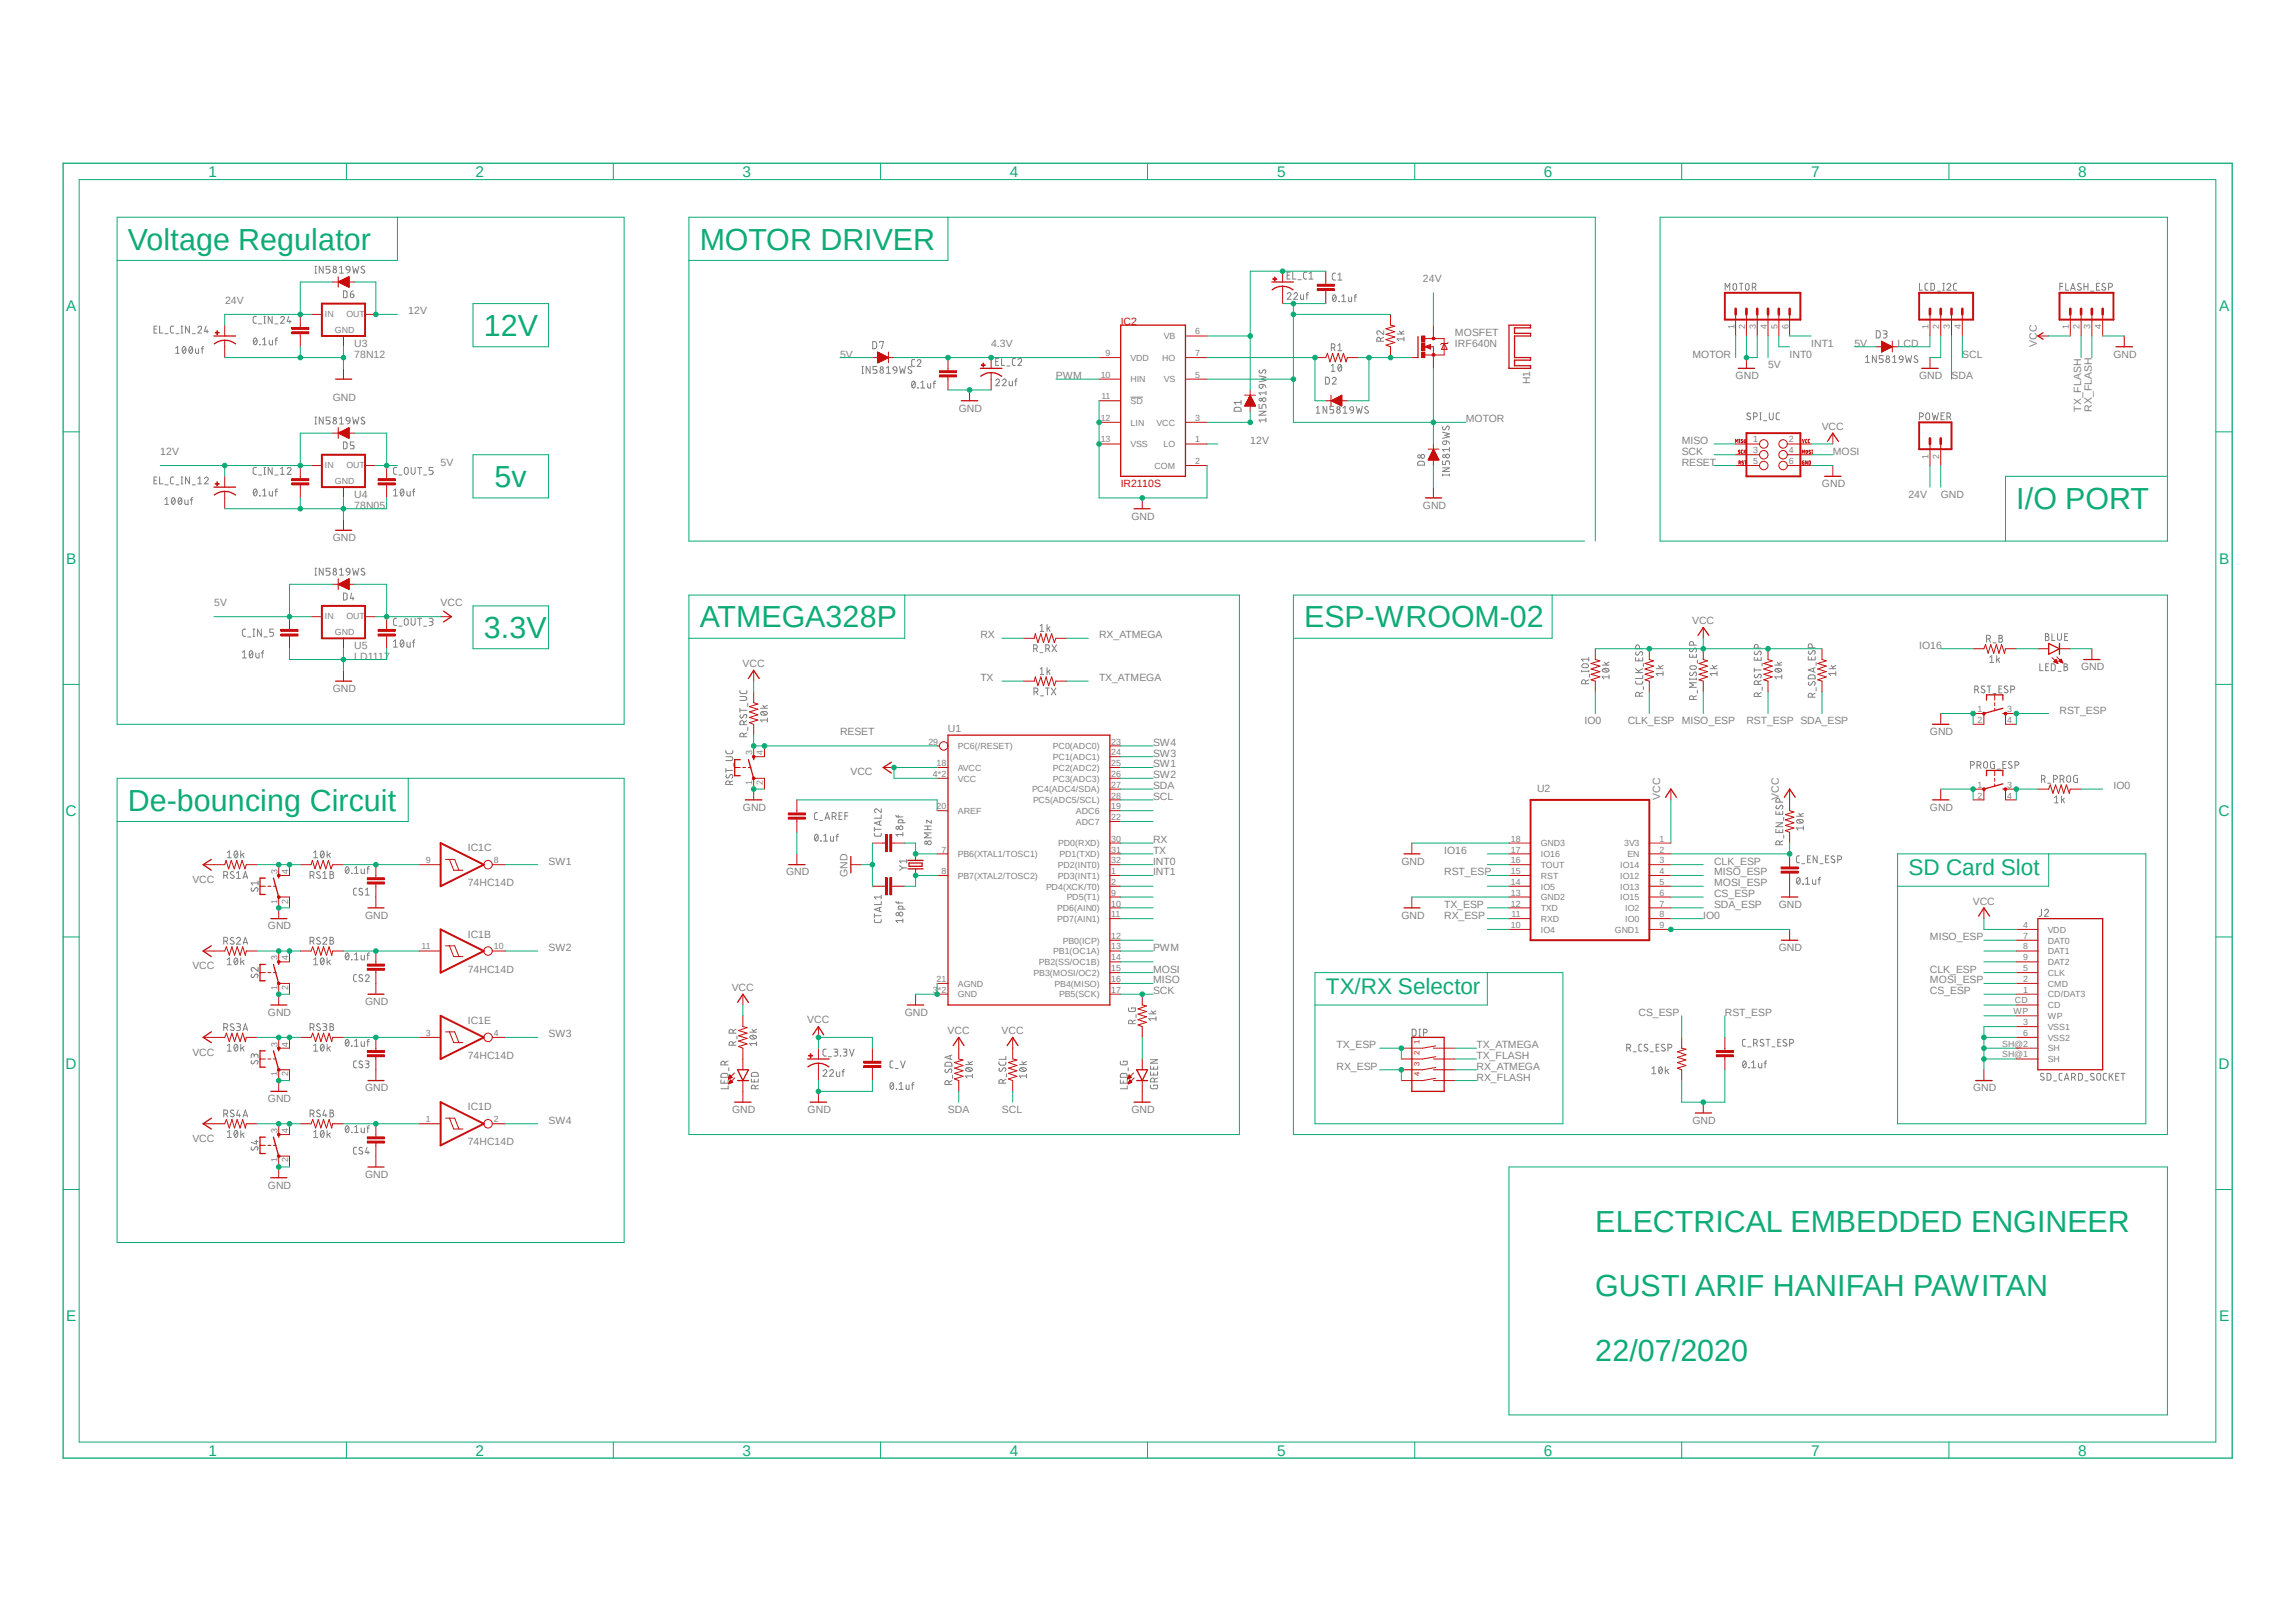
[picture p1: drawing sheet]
<svg xmlns="http://www.w3.org/2000/svg" width="297mm" height="210mm" viewBox="0 0 297 210" stroke-linecap="round" stroke-linejoin="round" font-family="sans-serif">
<defs><g id="words">
<g font-size="3.9" fill="#0dab76">
<text x="16.6" y="32.3">Voltage Regulator</text>
<text x="90.6" y="32.3">MOTOR DRIVER</text>
<text x="62.6" y="43.5">12V</text>
<text x="64" y="63">5v</text>
<text x="260.9" y="65.8">I/O PORT</text>
<text x="62.6" y="82.6">3.3V</text>
<text x="90.6" y="81.2">ATMEGA328P</text>
<text x="168.8" y="81.2">ESP-WROOM-02</text>
<text x="16.6" y="104.9">De-bouncing Circuit</text>
<text x="206.5" y="159.4">ELECTRICAL EMBEDDED ENGINEER</text>
<text x="206.5" y="167.8">GUSTI ARIF HANIFAH PAWITAN</text>
<text x="206.5" y="176.1">22/07/2020</text>
</g>
<g font-size="2.9" fill="#0dab76">
<text x="247" y="113.3">SD Card Slot</text>
<text x="171.6" y="128.6">TX/RX Selector</text>
</g>
<g font-size="2" fill="#0dab76">
<text x="27" y="22.9">1</text>
<text x="61.6" y="22.9">2</text>
<text x="96.1" y="22.9">3</text>
<text x="130.7" y="22.9">4</text>
<text x="165.3" y="22.9">5</text>
<text x="199.8" y="22.9">6</text>
<text x="234.4" y="22.9">7</text>
<text x="268.9" y="22.9">8</text>
<text x="8.6" y="40.3">A</text>
<text x="287.2" y="40.3">A</text>
<text x="8.6" y="72.9">B</text>
<text x="287.2" y="72.9">B</text>
<text x="8.5" y="105.6">C</text>
<text x="287.1" y="105.6">C</text>
<text x="8.5" y="138.3">D</text>
<text x="287.1" y="138.3">D</text>
<text x="8.6" y="171">E</text>
<text x="287.2" y="171">E</text>
<text x="27" y="188.4">1</text>
<text x="61.6" y="188.4">2</text>
<text x="96.1" y="188.4">3</text>
<text x="130.7" y="188.4">4</text>
<text x="165.3" y="188.4">5</text>
<text x="199.8" y="188.4">6</text>
<text x="234.4" y="188.4">7</text>
<text x="268.9" y="188.4">8</text>
</g>
<g font-size="1.4" fill="#808080">
<text x="29.1" y="39.3">24V</text>
<text x="52.8" y="40.7">12V</text>
<text x="184.1" y="36.5">24V</text>
<text x="45.8" y="46.3">78N12</text>
<text x="45.8" y="44.9">U3</text>
<text x="108.7" y="46.3">5V</text>
<text x="128.3" y="44.9">4.3V</text>
<text x="188.3" y="44.9">IRF640N</text>
<text x="188.3" y="43.5">MOSFET</text>
<text x="219" y="46.3">MOTOR</text>
<text x="228.8" y="47.7">5V</text>
<text x="231.6" y="46.3">INT0</text>
<text x="234.4" y="44.9">INT1</text>
<text x="240" y="44.9">5V</text>
<text x="245.6" y="44.9">LCD</text>
<text x="254" y="46.3">SCL</text>
<text x="263.6" y="44.9" transform="rotate(-90 263.6 44.9)">VCC</text>
<text x="273.5" y="46.3">GND</text>
<text x="43.1" y="51.9">GND</text>
<text x="124.1" y="53.3">GND</text>
<text x="136.7" y="49.1">PWM</text>
<text x="198" y="49.7" transform="rotate(-90 198 49.7)">H1</text>
<text x="224.6" y="49.1">GND</text>
<text x="248.4" y="49.1">GND</text>
<text x="252.6" y="49.1">SDA</text>
<text x="269.3" y="53.3" transform="rotate(-90 269.3 53.3)">TX_FLASH</text>
<text x="270.7" y="53.3" transform="rotate(-90 270.7 53.3)">RX_FLASH</text>
<text x="20.7" y="58.8">12V</text>
<text x="161.8" y="57.4">12V</text>
<text x="189.7" y="54.7">MOTOR</text>
<text x="217.6" y="57.4">MISO</text>
<text x="217.6" y="58.8">SCK</text>
<text x="235.8" y="55.6">VCC</text>
<text x="237.2" y="58.8">MOSI</text>
<text x="45.8" y="65.8">78N05</text>
<text x="45.8" y="64.4">U4</text>
<text x="57" y="60.2">5V</text>
<text x="184.1" y="65.8">GND</text>
<text x="217.6" y="60.2">RESET</text>
<text x="235.8" y="63">GND</text>
<text x="247" y="64.4">24V</text>
<text x="251.2" y="64.4">GND</text>
<text x="43.1" y="70">GND</text>
<text x="146.4" y="67.2">GND</text>
<text x="27.7" y="78.4">5V</text>
<text x="45.8" y="84">U5</text>
<text x="57" y="78.4">VCC</text>
<text x="126.9" y="82.6">RX</text>
<text x="142.2" y="82.6">RX_ATMEGA</text>
<text x="219" y="80.8">VCC</text>
<text x="248.4" y="84">IO16</text>
<text x="43.1" y="89.5">GND</text>
<text x="45.8" y="85.4">LD1117</text>
<text x="96.1" y="86.4">VCC</text>
<text x="126.9" y="88.1">TX</text>
<text x="142.2" y="88.1">TX_ATMEGA</text>
<text x="269.3" y="86.7">GND</text>
<text x="108.7" y="95.1">RESET</text>
<text x="122.7" y="94.7">U1</text>
<text x="205.1" y="93.7">IO0</text>
<text x="210.7" y="93.7">CLK_ESP MISO_ESP</text>
<text x="226" y="93.7">RST_ESP SDA_ESP</text>
<text x="249.8" y="95.1">GND</text>
<text x="266.5" y="92.3">RST_ESP</text>
<text x="110.1" y="100.3">VCC</text>
<text x="149.2" y="99.3">SW1</text>
<text x="149.2" y="100.7">SW2</text>
<text x="149.2" y="97.9">SW3</text>
<text x="149.2" y="96.5">SW4</text>
<text x="96.1" y="104.9">GND</text>
<text x="149.2" y="102.1">SDA</text>
<text x="149.2" y="103.5">SCL</text>
<text x="198.9" y="102.5">U2</text>
<text x="214.8" y="103.5" transform="rotate(-90 214.8 103.5)">VCC</text>
<text x="230.2" y="103.5" transform="rotate(-90 230.2 103.5)">VCC</text>
<text x="249.8" y="104.9">GND</text>
<text x="273.5" y="102.1">IO0</text>
<text x="60.5" y="110.2">IC1C</text>
<text x="71" y="111.9">SW1</text>
<text x="101.7" y="113.3">GND</text>
<text x="109.7" y="113.5" transform="rotate(-90 109.7 113.5)">GND</text>
<text x="149.2" y="111.9">INT0</text>
<text x="149.2" y="113.3">INT1</text>
<text x="149.2" y="109.1">RX</text>
<text x="149.2" y="110.5">TX</text>
<text x="181.4" y="111.9">GND</text>
<text x="186.9" y="113.3">RST_ESP</text>
<text x="186.9" y="110.5">IO16</text>
<text x="221.8" y="113.3">MISO_ESP</text>
<text x="221.8" y="111.9">CLK_ESP</text>
<text x="24.9" y="114.3">VCC</text>
<text x="47.2" y="118.9">GND</text>
<text x="60.5" y="114.7">74HC14D</text>
<text x="181.4" y="118.9">GND</text>
<text x="186.9" y="117.5">TX_ESP</text>
<text x="186.9" y="118.9">RX_ESP</text>
<text x="220.4" y="118.9">IO0</text>
<text x="221.8" y="114.7">MOSI_ESP</text>
<text x="221.8" y="116.1">CS_ESP</text>
<text x="221.8" y="117.5">SDA_ESP</text>
<text x="230.2" y="117.5">GND</text>
<text x="255.3" y="117.1">VCC</text>
<text x="24.9" y="125.4">VCC</text>
<text x="34.7" y="120.3">GND</text>
<text x="60.5" y="125.9">74HC14D</text>
<text x="60.5" y="121.3">IC1B</text>
<text x="71" y="123.1">SW2</text>
<text x="149.2" y="125.9">MOSI</text>
<text x="149.2" y="123.1">PWM</text>
<text x="230.2" y="123.1">GND</text>
<text x="249.8" y="121.7">MISO_ESP</text>
<text x="249.8" y="125.9">CLK_ESP</text>
<text x="34.7" y="131.4">GND</text>
<text x="47.2" y="130">GND</text>
<text x="94.7" y="128.2">VCC</text>
<text x="117.1" y="131.4">GND</text>
<text x="149.2" y="127.3">MISO</text>
<text x="149.2" y="128.7">SCK</text>
<text x="212" y="131.4">CS_ESP</text>
<text x="223.2" y="131.4">RST_ESP</text>
<text x="249.8" y="127.3">MOSI_ESP</text>
<text x="249.8" y="128.7">CS_ESP</text>
<text x="24.9" y="136.6">VCC</text>
<text x="60.5" y="137">74HC14D</text>
<text x="60.5" y="132.5">IC1E</text>
<text x="71" y="134.2">SW3</text>
<text x="104.5" y="132.4">VCC</text>
<text x="122.6" y="133.8">VCC</text>
<text x="129.6" y="133.8">VCC</text>
<text x="173" y="135.6">TX_ESP</text>
<text x="191.1" y="135.6">TX_ATMEGA</text>
<text x="191.1" y="137">TX_FLASH</text>
<text x="34.7" y="142.6">GND</text>
<text x="47.2" y="141.2">GND</text>
<text x="60.5" y="143.7">IC1D</text>
<text x="173" y="138.4">RX_ESP</text>
<text x="191.1" y="138.4">RX_ATMEGA</text>
<text x="191.1" y="139.8">RX_FLASH</text>
<text x="255.4" y="141.2">GND</text>
<text x="24.9" y="147.8">VCC</text>
<text x="60.5" y="148.2">74HC14D</text>
<text x="71" y="145.4">SW4</text>
<text x="94.7" y="144">GND</text>
<text x="104.5" y="144">GND</text>
<text x="122.7" y="144">SDA</text>
<text x="129.7" y="144">SCL</text>
<text x="146.4" y="144">GND</text>
<text x="219" y="145.4">GND</text>
<text x="34.7" y="153.8">GND</text>
<text x="47.2" y="152.4">GND</text>
</g>
<g font-size="1.4" fill="#c90d0c">
<text x="145" y="42.1">IC2</text>
<text x="145" y="63">IR2110S</text>
</g>
<g font-size="1.1" fill="#808080">
<text x="42" y="41">IN</text>
<text x="44.8" y="41">OUT</text>
<text x="43.3" y="43.1">GND</text>
<text x="143.1" y="46.1">9</text>
<text x="146.3" y="46.7">VDD</text>
<text x="150.4" y="46.7">HO</text>
<text x="150.6" y="43.9">VB</text>
<text x="154.7" y="43.3">6</text>
<text x="154.7" y="46.1">7</text>
<text x="224.5" y="42.6" transform="rotate(-90 224.5 42.6)">1</text>
<text x="225.9" y="42.6" transform="rotate(-90 225.9 42.6)">2</text>
<text x="227.3" y="42.6" transform="rotate(-90 227.3 42.6)">3</text>
<text x="228.6" y="42.6" transform="rotate(-90 228.6 42.6)">4</text>
<text x="230" y="42.6" transform="rotate(-90 230 42.6)">5</text>
<text x="231.4" y="42.6" transform="rotate(-90 231.4 42.6)">6</text>
<text x="249.6" y="42.6" transform="rotate(-90 249.6 42.6)">1</text>
<text x="251" y="42.6" transform="rotate(-90 251 42.6)">2</text>
<text x="252.4" y="42.6" transform="rotate(-90 252.4 42.6)">3</text>
<text x="253.8" y="42.6" transform="rotate(-90 253.8 42.6)">4</text>
<text x="267.7" y="42.6" transform="rotate(-90 267.7 42.6)">1</text>
<text x="269.1" y="42.6" transform="rotate(-90 269.1 42.6)">2</text>
<text x="270.5" y="42.6" transform="rotate(-90 270.5 42.6)">3</text>
<text x="271.9" y="42.6" transform="rotate(-90 271.9 42.6)">4</text>
<text x="142.5" y="48.9">10</text>
<text x="142.5" y="51.6">11</text>
<text x="146.3" y="52.3">SD</text>
<text x="146.3" y="49.5">HIN</text>
<text x="150.6" y="49.5">VS</text>
<text x="154.7" y="48.9">5</text>
<text x="142.5" y="54.4">12</text>
<text x="142.5" y="57.2">13</text>
<text x="146.3" y="55.1">LIN</text>
<text x="146.3" y="57.9">VSS</text>
<text x="149.7" y="55.1">VCC</text>
<text x="150.6" y="57.9">LO</text>
<text x="154.7" y="54.4">3</text>
<text x="154.7" y="57.2">1</text>
<text x="226.9" y="57.2">1</text>
<text x="226.9" y="58.6">3</text>
<text x="231.5" y="57.2">2</text>
<text x="231.5" y="58.6">4</text>
<text x="249.6" y="59.4" transform="rotate(-90 249.6 59.4)">1</text>
<text x="251" y="59.4" transform="rotate(-90 251 59.4)">2</text>
<text x="42" y="60.6">IN</text>
<text x="43.3" y="62.6">GND</text>
<text x="44.8" y="60.6">OUT</text>
<text x="149.4" y="60.7">COM</text>
<text x="154.7" y="60">2</text>
<text x="226.9" y="60">5</text>
<text x="231.5" y="60">6</text>
<text x="42" y="80.1">IN</text>
<text x="43.3" y="82.2">GND</text>
<text x="44.8" y="80.1">OUT</text>
<text x="255.9" y="92.2">1</text>
<text x="255.9" y="93.6">2</text>
<text x="259.8" y="92.2">3</text>
<text x="259.8" y="93.6">4</text>
<text x="97.3" y="101.6" transform="rotate(-90 97.3 101.6)">1</text>
<text x="97.3" y="97.8" transform="rotate(-90 97.3 97.8)">3</text>
<text x="98.7" y="101.6" transform="rotate(-90 98.7 101.6)">2</text>
<text x="98.7" y="97.8" transform="rotate(-90 98.7 97.8)">4</text>
<text x="120.1" y="96.4">29</text>
<text x="120.7" y="100.5">4*2</text>
<text x="121.2" y="99.1">18</text>
<text x="124" y="101.1">VCC</text>
<text x="124" y="99.7">AVCC</text>
<text x="124" y="96.9">PC6(/RESET)</text>
<text x="136.3" y="101.1">PC3(ADC3)</text>
<text x="136.3" y="99.7">PC2(ADC2)</text>
<text x="136.3" y="98.3">PC1(ADC1)</text>
<text x="136.3" y="96.9">PC0(ADC0)</text>
<text x="143.8" y="101.9">27</text>
<text x="143.8" y="100.5">26</text>
<text x="143.8" y="99.1">25</text>
<text x="143.8" y="97.7">24</text>
<text x="143.8" y="96.4">23</text>
<text x="255.9" y="101.9">1</text>
<text x="259.8" y="101.9">3</text>
<text x="121.2" y="104.7">20</text>
<text x="124" y="105.3">AREF</text>
<text x="133.6" y="102.5">PC4(ADC4/SDA)</text>
<text x="133.7" y="103.9">PC5(ADC5/SCL)</text>
<text x="139.2" y="106.7">ADC7</text>
<text x="139.2" y="105.3">ADC6</text>
<text x="143.8" y="106.1">22</text>
<text x="143.8" y="104.7">19</text>
<text x="143.8" y="103.3">28</text>
<text x="255.9" y="103.3">2</text>
<text x="259.8" y="103.3">4</text>
<text x="35.9" y="113.1" transform="rotate(-90 35.9 113.1)">3</text>
<text x="37.3" y="113.1" transform="rotate(-90 37.3 113.1)">4</text>
<text x="55.1" y="111.7">9</text>
<text x="63.9" y="111.7">8</text>
<text x="121.8" y="113.1">8</text>
<text x="121.8" y="110.3">7</text>
<text x="124" y="113.7">PB7(XTAL2/TOSC2)</text>
<text x="124" y="110.9">PB6(XTAL1/TOSC1)</text>
<text x="136.9" y="113.7">PD3(INT1)</text>
<text x="136.9" y="112.3">PD2(INT0)</text>
<text x="136.9" y="109.5">PD0(RXD)</text>
<text x="137.1" y="110.9">PD1(TXD)</text>
<text x="143.8" y="113.1">1</text>
<text x="143.8" y="111.7">32</text>
<text x="143.8" y="110.3">31</text>
<text x="143.8" y="108.9">30</text>
<text x="195.5" y="108.9">18</text>
<text x="195.5" y="110.3">17</text>
<text x="195.5" y="111.7">16</text>
<text x="195.5" y="113.1">15</text>
<text x="199.4" y="109.5">GND3</text>
<text x="199.4" y="110.9">IO16</text>
<text x="199.4" y="112.3">TOUT</text>
<text x="199.4" y="113.7">RST</text>
<text x="209.7" y="113.7">IO12</text>
<text x="209.7" y="112.3">IO14</text>
<text x="210.2" y="109.5">3V3</text>
<text x="210.6" y="110.9">EN</text>
<text x="214.8" y="113.1">4</text>
<text x="214.8" y="111.7">3</text>
<text x="214.8" y="110.3">2</text>
<text x="214.8" y="108.9">1</text>
<text x="35.9" y="116.9" transform="rotate(-90 35.9 116.9)">1</text>
<text x="37.3" y="116.9" transform="rotate(-90 37.3 116.9)">2</text>
<text x="135.4" y="115.1">PD4(XCK/T0)</text>
<text x="136.8" y="119.3">PD7(AIN1)</text>
<text x="136.8" y="117.9">PD6(AIN0)</text>
<text x="138" y="116.5">PD5(T1)</text>
<text x="143.8" y="118.7">11</text>
<text x="143.8" y="117.3">10</text>
<text x="143.8" y="115.9">9</text>
<text x="143.8" y="114.5">2</text>
<text x="195.5" y="114.5">14</text>
<text x="195.5" y="115.9">13</text>
<text x="195.5" y="117.3">12</text>
<text x="195.6" y="118.7">11</text>
<text x="199.4" y="115.1">IO5</text>
<text x="199.4" y="116.5">GND2</text>
<text x="199.4" y="117.9">TXD</text>
<text x="199.4" y="119.3">RXD</text>
<text x="209.7" y="116.5">IO15</text>
<text x="209.7" y="115.1">IO13</text>
<text x="210.3" y="119.3">IO0</text>
<text x="210.3" y="117.9">IO2</text>
<text x="214.8" y="118.7">8</text>
<text x="214.8" y="117.3">7</text>
<text x="214.8" y="115.9">6</text>
<text x="214.8" y="114.5">5</text>
<text x="35.9" y="124.3" transform="rotate(-90 35.9 124.3)">3</text>
<text x="37.3" y="124.3" transform="rotate(-90 37.3 124.3)">4</text>
<text x="54.6" y="122.9">11</text>
<text x="63.9" y="122.9">10</text>
<text x="134.5" y="124.9">PB2(SS/OC1B)</text>
<text x="136.3" y="123.5">PB1(OC1A)</text>
<text x="137.5" y="122.1">PB0(ICP)</text>
<text x="143.8" y="125.6">15</text>
<text x="143.8" y="124.2">14</text>
<text x="143.8" y="122.9">13</text>
<text x="143.8" y="121.5">12</text>
<text x="195.5" y="120.1">10</text>
<text x="199.4" y="120.7">IO4</text>
<text x="209" y="120.7">GND1</text>
<text x="214.8" y="120.1">9</text>
<text x="261.8" y="120.1">4</text>
<text x="261.8" y="125.6">5</text>
<text x="261.8" y="121.5">7</text>
<text x="261.8" y="122.9">8</text>
<text x="261.8" y="124.2">9</text>
<text x="265" y="120.7">VDD</text>
<text x="265" y="122.1">DAT0</text>
<text x="265" y="123.5">DAT1</text>
<text x="265" y="124.9">DAT2</text>
<text x="35.9" y="128.1" transform="rotate(-90 35.9 128.1)">1</text>
<text x="37.3" y="128.1" transform="rotate(-90 37.3 128.1)">2</text>
<text x="120.7" y="128.4">3*2</text>
<text x="121.2" y="127">21</text>
<text x="124" y="129.1">GND</text>
<text x="124" y="127.7">AGND</text>
<text x="133.8" y="126.3">PB3(MOSI/OC2)</text>
<text x="136.5" y="127.7">PB4(MISO)</text>
<text x="137.1" y="129.1">PB5(SCK)</text>
<text x="143.8" y="128.4">17</text>
<text x="143.8" y="127">16</text>
<text x="260.6" y="131.2">WP</text>
<text x="260.8" y="129.8">CD</text>
<text x="261.8" y="128.4">1</text>
<text x="261.8" y="127">2</text>
<text x="265" y="129.1">CD/DAT3</text>
<text x="265" y="127.7">CMD</text>
<text x="265" y="126.3">CLK</text>
<text x="265" y="131.9">WP</text>
<text x="265" y="130.5">CD</text>
<text x="35.9" y="135.4" transform="rotate(-90 35.9 135.4)">3</text>
<text x="37.3" y="135.4" transform="rotate(-90 37.3 135.4)">4</text>
<text x="55.1" y="134">3</text>
<text x="63.9" y="134">4</text>
<text x="259.1" y="136.8">SH@1</text>
<text x="259.1" y="135.4">SH@2</text>
<text x="261.8" y="132.6">3</text>
<text x="261.8" y="134">6</text>
<text x="265" y="133.3">VSS1</text>
<text x="265" y="134.7">VSS2</text>
<text x="265" y="137.5">SH</text>
<text x="265" y="136.1">SH</text>
<text x="35.9" y="139.3" transform="rotate(-90 35.9 139.3)">1</text>
<text x="37.3" y="139.3" transform="rotate(-90 37.3 139.3)">2</text>
<text x="35.9" y="146.6" transform="rotate(-90 35.9 146.6)">3</text>
<text x="37.3" y="146.6" transform="rotate(-90 37.3 146.6)">4</text>
<text x="55.1" y="145.2">1</text>
<text x="63.9" y="145.2">2</text>
<text x="35.9" y="150.4" transform="rotate(-90 35.9 150.4)">1</text>
<text x="37.3" y="150.4" transform="rotate(-90 37.3 150.4)">2</text>
</g>
<g font-size="1" fill="#c90d0c">
<text x="183.7" y="137.9" transform="rotate(-90 183.7 137.9)">3</text>
<text x="183.7" y="136.5" transform="rotate(-90 183.7 136.5)">2</text>
<text x="183.7" y="135.1" transform="rotate(-90 183.7 135.1)">1</text>
<text x="183.7" y="139.3" transform="rotate(-90 183.7 139.3)">4</text>
</g>
</g></defs>
<path d="M8 21l281.1 167.9M289.1 21l-281.1 167.9" fill="none" stroke="#fff" stroke-width=".13"/>
<g fill="none" stroke="#808080" stroke-width=".13">
<path d="M40.8 35.3h.2M40.8 34.5h.2M40.9 34.5v.8M41.8 34.5v.8l-.5-.8v.8M42.7 34.5h-.5v.3l.4 .1 .1 .2-.1 .2h-.4M43.9 34.6l.3-.1v.8M43.9 35.3h.5M44.4 37.6l.4 .1a.75 .75 0 0 1 .1 .7l-.5 .1zM44.8 34.5h.2h.3v.4h-.4l-.1-.1zM45.3 34.9v.2l-.4 .2M45.3 38.1h.4h.1v.3l-.2 .1-.2-.1zM45.6 34.5l.2 .8 .2-.5 .2 .5 .2-.8"/>
<path d="M45.7 37.6l-.3 .2-.1 .3M47.2 34.5h-.3l-.2 .1 .1 .2 .4 .3v.1l-.2 .1-.3-.1M166.6 38.1l.2-.3a.25 .25 0 0 1 .3 .2 .25 .25 0 0 1-.1 .3l-.4 .4h.5M166.6 35.6h.3M167 35.2h-.4v.9h.4M167.3 35.2v.9h.4M167.4 38.1l.3-.3 .2 .2v.3l-.5 .4h.5M168 36.2h.4M168.3 38.1v.6h.1h.3v-.6M169 38.1h.3M169.1 35.2l-.3 .1-.1 .1v.6l.2 .1h.2M169.3 37.8l-.1 .1-.1 .1v.7"/>
<path d="M169.4 36.1h.5M169.4 35.4l.3-.2v.9M172.5 38.3l.2-.2a.52 .52 0 0 1 0 .9l-.2-.1-.1-.3zM172.8 35.3l-.3 .1-.1 .2 .1 .6h.3M172.9 38.4l-.4 .4M173.1 35.6l.3-.3v.9M173.1 36.2h.6M173.3 39h.1M173.7 39h.5M173.7 38.4l.2-.3v.9M174.5 38.4l.1 .6h.3v-.6M175.3 38.4h.3"/>
<path d="M175.6 38.1l-.3 .2v.7M223.3 37.5v-.8l.3 .5 .3-.5v.8M224.3 36.8l.2-.1 .2 .1v.5l-.1 .2h-.3v-.2zM225.1 36.7h.5M225.3 36.7v.8M225.9 36.8l.3-.1 .2 .2v.4l-.2 .2h-.3zM226.8 37.2l.4-.1v-.1v-.3h-.4v.8M227.1 37.2l.1 .3M248.4 36.7v.8h.4M249.5 36.7h-.3l-.1 .2 .1 .6h.3M249.9 36.7l.4 .1 .1 .5-.2 .2h-.3zM250.7 37.7h.4"/>
<path d="M251.4 36.7h.2M251.4 37.5h.2M251.5 36.7v.8M252 36.9l.2-.2a.25 .25 0 0 1 .2 .1 .25 .25 0 0 1 0 .3l-.4 .4h.5M253.2 36.7h-.2l-.2 .2 .1 .6h.3M266.6 37.1h.4M267 36.7h-.4v.8M267.3 36.7v.8h.4M268 37.5l.3-.8 .3 .8M268.1 37.3h.4M269.3 36.7a.24 .24 0 0 0-.3 0 .24 .24 0 0 0-.1 .3l.4 .3v.2a.31 .31 0 0 1-.4-.1M269.7 37.1h.5"/>
<path d="M269.7 36.7v.8M270.2 36.7v.8M270.6 37.7h.4M271.3 37.1h.3M271.7 36.7h-.4v.8h.4M272.5 36.7h-.3l-.2 .2 .1 .1 .4 .3v.2h-.3l-.2-.1M272.9 37.2l.4-.1 .1-.1v-.2l-.1-.1h-.4v.8M19.9 42.6h.3M20.3 42.2h-.4v.9h.4M20.7 42.2v.9h.4M21.3 43.2h.5M22.5 42.2h-.3l-.1 .2v.6l.2 .1h.2"/>
<path d="M22.7 45l.3-.2v.9M22.7 45.7h.5M22.8 43.2h.4M23.5 43.1h.2M23.5 42.2h.2M23.5 42.2v.9M23.7 44.9l.1-.1a.52 .52 0 0 1 0 .9h-.1l-.1-.2v-.4zM24 45l-.4 .6M24.5 45l.2-.2 .1 .1 .1 .2v.4l-.1 .2h-.2l-.1-.1-.1-.3zM24.5 42.2v.9l-.5-.9v.9M24.9 45l-.4 .6M24.9 43.2h.4"/>
<path d="M25.3 45.1v.5l.1 .1h.3v-.6M25.6 42.4a.29 .29 0 0 1 .5-.1l-.1 .3-.4 .5h.5M26 45.1h.3M26.3 44.8l-.1 .1v.8M26.7 42.2l-.2 .7h.5M26.8 42.7v.4M32.9 43.9l.1-.2a.52 .52 0 0 1 0 .9l-.1-.1-.1-.3zM33.2 40.9l-.4 .1v.1v.6l.4 .1M33.2 43.9l-.4 .5M33.4 41.9h.5M33.6 44.6h.1M34 44.6h.5"/>
<path d="M34 43.9l.2-.2v.9M34.2 41.8h.2M34.2 40.9h.2M34.2 40.9v.9M34.8 44l.1 .6h.4v-.6M35.2 40.9v.9l-.5-.9v.9M35.6 41.9h.4M35.6 44h.3M35.9 43.7l-.2 .1v.8M36.3 41.1l.1-.1 .2-.1 .2 .2-.1 .2-.4 .5h.5M37.4 40.9l-.2 .7h.5M37.5 41.4v.4"/>
<path d="M40.8 54.9h.2M40.8 54h.2M40.9 54v.9M41.8 54v.9l-.5-.9v.9M42.7 54h-.5v.4h.4l.1 .2-.1 .3h-.4M43.9 54.2l.3-.2v.9M43.9 54.9h.5M44.4 57.2h.4a.71 .71 0 0 1 .1 .8l-.2 .1h-.3zM44.8 54.1l.2-.1 .3 .1v.4l-.5-.1zM45.3 54.5v.2l-.4 .2M45.6 54l.2 .9 .2-.6 .2 .6 .2-.9M45.8 57.2h-.5v.4h.4l.1 .1-.1 .4h-.4"/>
<path d="M47.2 54.1l-.3-.1-.2 .2 .5 .4v.2a.31 .31 0 0 1-.5-.1M111.5 48.3h.3M111.5 47.4h.3M111.6 47.4v.9M112.6 47.4v.9l-.5-.9v.9M112.9 44.2h.3l.2 .1 .1 .6-.2 .2h-.4zM113.5 47.4h-.5v.4h.4l.1 .2-.1 .3h-.4M113.8 44.3v-.1h.5l-.2 .9M114.7 48.3h.5M114.7 47.6l.3-.2v.9M115.6 47.5h.1h.3l.1 .4-.5-.1zM116.1 47.9l-.1 .2-.3 .2"/>
<path d="M116.4 47.4l.2 .9 .2-.6 .2 .6 .2-.9M117.9 47.5l-.2-.1-.2 .2 .1 .2 .4 .2v.2a.31 .31 0 0 1-.5 0M118.1 49.4a.23 .23 0 0 1 .3 .2v.1a.36 .36 0 0 1-.2 .5 .53 .53 0 0 1-.1-.8zM118.4 46.5l-.4 .1v.1v.6l.4 .1M118.4 49.5l-.4 .5M118.7 46.7l.1-.1h.4l-.1 .3-.4 .5h.5M118.8 50.2h.1M119.2 50.2h.5M119.2 49.5l.2-.2v.9M120.1 49.6v.5l.1 .1h.2v-.6M120.8 49.6h.3M121.1 49.3l-.2 .1v.8"/>
<path d="M128.9 49.2l.2-.2a.25 .25 0 0 1 .2 .2 .25 .25 0 0 1 0 .2l-.4 .5h.5M128.9 46.8h.3M129.2 46.4h-.3v.9h.3M129.6 46.4v.9h.4M129.7 49.2l.3-.2 .1 .1a.22 .22 0 0 1 0 .3l-.4 .5h.5M130.3 47.4h.4M130.6 49.3v.5l.1 .1h.3v-.6M131.3 49.3h.3M131.4 46.4h-.3l-.1 .2v.6l.2 .1h.2M131.6 49l-.2 .2v.7M131.7 46.6a.29 .29 0 0 1 .5-.1v.3l-.5 .5h.5M146.3 51.4h1.6"/>
<path d="M159.9 52.7h.6l.1 .3v.2h-.9v-.2zM160.6 51.8v.5M160.6 52.1h-.9l.2 .2M162.9 52.3v.5h.4l.1-.4 .1-.1 .3 .1v.4M162.9 53.2h.9l-.9 .5h.9M162.9 48.6l.9 .2-.6 .2 .6 .2-.9 .2M163 49.8l.4-.1v.5h-.2h-.2l-.1-.1zM163 47.9l-.1 .2 .3 .2 .1-.1 .1-.3h.3l.1 .1-.1 .3M163.4 49.7l.4 .3v.2M163.8 54.4h-.9l.3 .2M163.8 50.6v.5M163.8 54.1v.5"/>
<path d="M163.8 50.8h-.9l.3 .3M170.3 52.8l.3-.2v.9M170.3 53.5h.5M171.5 48.8h.3l.2 .1v.6l-.1 .2h-.4zM171.7 52.6v.9l-.5-.9v.9M172.3 45h.4l.1-.2-.1-.3h-.4v.9M172.3 47.3l.2-.1v.8M172.3 48h.5M172.4 49l.3-.2a.25 .25 0 0 1 .2 .2 .25 .25 0 0 1-.1 .2l-.4 .5h.5M172.6 52.6h-.5v.4h.4l.1 .1-.1 .4h-.4M172.6 45l.2 .4M173.1 44.7l.3-.2v.9"/>
<path d="M173.1 45.4h.6M173.3 47.2h.1a.52 .52 0 0 1 0 .8h-.1l-.2-.2v-.4zM173.6 47.3l-.4 .5M173.8 53.5h.5M173.8 52.8l.3-.2v.9M174.8 52.7l.1-.1 .2 .1 .1 .4-.5-.1v-.2zM175.2 53.1l-.2 .3-.2 .1M175.5 52.6l.2 .9 .2-.6 .2 .6 .2-.9M177 52.7l-.2-.1-.2 .2 .5 .4v.2a.31 .31 0 0 1-.5-.1M178.6 44.2v-.4l-.2-.2-.2 .2v.4h.9M179.1 42.8v.5l-.6-.5h-.2l-.1 .2 .2 .3M179.1 43.6l-.5 .3"/>
<path d="M180.8 43.2h.9M181.1 42.8l.3 .4M181.7 43.9h-.9l.2 .2M181.7 43.6v.5M181.7 42.8l-.4 .3M183.5 59.8l.2-.1h.5l.2 .2v.3h-.9zM186.7 59.6v.5h.4v-.3l.1-.2h.3l.1 .5M186.7 55.9l.9 .2-.6 .2 .6 .2-.9 .2M186.8 57.1h.4v.3l-.1 .1h-.3l-.1-.1zM186.8 55.2l-.1 .1a.23 .23 0 0 0 .2 .3l.4-.4h.2a.31 .31 0 0 1 0 .4M187.2 57.1l.3 .1 .1 .2M187.6 57.9v.5"/>
<path d="M187.6 58.2h-.9l.2 .2M226.5 53.5l-.2-.1-.2 .1v.2l.4 .2v.3a.31 .31 0 0 1-.4 0M226.9 53.9h.4l.1-.1-.1-.3-.4-.1v.9M227.8 53.4h.1M227.8 54.3h.1M227.8 53.4v.9M228.2 54.4h.4M229 53.4v.7l.2 .2 .2-.1 .1-.8M230.3 53.4l-.3 .1-.1 .1v.6l.4 .1M241.4 46.2l.3-.2v.9M241.4 46.9h.5M242.8 42.8h.3l.2 .1v.6l-.1 .2h-.4z"/>
<path d="M242.8 46v.9l-.5-.9v.9M243.7 46h-.5v.4h.4l.1 .2-.1 .3h-.4M243.7 42.8h.3l.2 .2-.1 .2h-.3M244 43.2l.2 .2v.1l-.2 .2h-.3M244.9 46.9h.5M244.9 46.2l.3-.2v.9M245.8 46.1h.2h.3v.4h-.4zM246.3 46.5l-.2 .4h-.2M246.6 46l.2 .9 .2-.6 .2 .6 .2-.9M248.2 46.1l-.3-.1-.2 .2 .1 .2 .4 .2-.1 .3h-.2l-.2-.1M248.4 53.9h.4l.1-.1v-.2l-.2-.2h-.3v.9M249.4 53.4h.2a.66 .66 0 0 1 .1 .8l-.3 .1-.2-.2v-.4z"/>
<path d="M250.1 53.4l.2 .9 .1-.6 .3 .6 .2-.9M251.2 53.8h.3M251.6 53.4h-.4v.9h.4M252 53.9h.3l.1-.1-.1-.3-.3-.1v.9M252.3 53.9l.2 .4M19.9 62.1h.3M20.3 61.7h-.4v.9h.4M20.7 61.7v.9h.4M21.3 64.6l.3-.2v.9M21.3 65.3h.5M21.3 62.7h.5M22.3 64.4h.1a.52 .52 0 0 1 0 .9l-.2-.3v-.3z"/>
<path d="M22.5 61.7l-.3 .1-.1 .1v.6l.4 .1M22.6 64.6l-.4 .5M22.8 62.7h.4M23.1 64.5l.2-.1a.52 .52 0 0 1 0 .9l-.2-.1-.1-.3zM23.5 62.6h.2M23.5 61.7h.2M23.5 64.6l-.4 .5M23.5 61.7v.9M23.9 64.7v.5l.1 .1h.3v-.6M24.5 61.7v.9l-.5-.9v.9M24.6 64.7h.3M24.9 62.7h.4"/>
<path d="M24.9 64.4l-.1 .1v.8M25.6 62.6h.5M25.6 61.9l.3-.2v.9M26.5 61.9l.2-.2a.25 .25 0 0 1 .2 .2 .25 .25 0 0 1 0 .2l-.4 .5h.5M32.9 63.3h.2l.2 .2v.4l-.2 .2-.1 .1-.1-.1-.1-.4zM33.2 60.5h-.3l-.1 .2v.6l.2 .1h.2M33.2 63.5l-.4 .5M33.4 61.5h.5M33.6 64.1h.1M34 63.5l.2-.2v.9M34 64.2h.5M34.2 61.4h.2"/>
<path d="M34.2 60.5h.2M34.2 60.5v.9M34.8 63.6v.4l.2 .2h.3v-.6M35.2 60.5v.9l-.5-.9v.9M35.6 61.5h.4M35.6 63.6h.3M35.9 63.3h-.2v.9M36.3 61.4h.5M36.3 60.7l.2-.2v.9M37.2 60.7a.29 .29 0 0 1 .4-.1v.3l-.4 .5h.5M40.8 74.4h.2M40.8 73.5h.2"/>
<path d="M40.9 73.5v.9M41.8 73.5v.9l-.5-.9v.9M42.7 73.5h-.5v.4l.4 .1 .1 .1-.1 .3h-.4M43.9 74.4h.5M43.9 73.7l.3-.2v.9M44.4 76.8h.4a.71 .71 0 0 1 .1 .7l-.2 .1h-.3zM44.8 73.7l.2-.2h.1l.2 .2v.3h-.4l-.1-.2zM45.3 74v.3l-.4 .1M45.5 76.8l-.2 .6h.5M45.6 73.5l.2 .9 .2-.6 .2 .6 .2-.9M45.7 77.3v.3M47.2 73.6l-.3-.1-.1 .1v.2a.51 .51 0 0 1 .4 .5 .31 .31 0 0 1-.5 0"/>
<path d="M50.9 63.5l.3-.2v.9M50.9 64.2h.5M51.4 60.5h-.4l-.1 .2 .1 .6 .4 .1M51.6 61.5h.4M51.9 63.3h.3l.1 .2v.4l-.1 .2-.2 .1-.1-.1-.1-.4zM52.2 63.5l-.3 .5M52.4 60.6l.1-.1 .3 .1a.66 .66 0 0 1-.1 .8h-.2a.66 .66 0 0 1-.1-.8zM52.7 63.6v.4l.1 .2h.3v-.6M53.2 60.5v.6l.2 .3h.2l.1-.1v-.8M53.4 63.6h.3M53.7 63.3h-.2v.9M54.1 60.5h.5"/>
<path d="M54.3 60.5v.9M54.8 61.5h.4M56 60.5h-.5v.4h.5v.2v.2l-.5 .1M186.7 61.5h.9M186.7 61.4v.2M186.7 60.5h.9l-.9 .5h.9M187.6 61.4v.2M31.4 84.4l.2-.2v.9M31.4 85.1h.5M31.8 81.4h-.2l-.2 .2v.6l.2 .1h.2M32 82.4h.5M32.4 84.2h.1a.55 .55 0 0 1 0 .9 .6 .6 0 0 1-.1-.9z"/>
<path d="M32.7 84.4l-.4 .5M32.8 82.3h.2M32.8 81.4h.2M32.9 81.4v.9M33.1 84.5v.5l.2 .1h.2v-.6M33.8 84.5h.3M33.8 81.4v.9l-.5-.9v.9M34.1 84.2l-.1 .1v.8M34.2 82.4h.4M35.4 81.4h-.5v.4h.4l.1 .1-.1 .4h-.4M50.9 83l.3-.2v.9M50.9 83.7h.5"/>
<path d="M51.4 80l-.4 .1-.1 .1 .1 .7h.4M51.6 81h.4M51.9 82.8h.1a.55 .55 0 0 1 0 .9l-.1-.1-.1-.3zM52.2 83l-.3 .5M52.4 80.1h.1h.3v.6l-.1 .2-.3-.1zM52.7 83.1v.5l.1 .1h.3v-.6M53.2 80v.7l.2 .2 .3-.1v-.8M53.4 83.1h.3M53.7 82.8l-.2 .1v.8M54.1 80h.5M54.3 80v.9M54.8 81h.4"/>
<path d="M55.5 80l.5 .1v.1v.2h-.4M55.8 80.4l.2 .2v.2l-.2 .1h-.3M93.9 97.9h.7l.2 .2-.1 .3h-.8M93.9 97.1v.2l.2 .2h.6l.1-.4M93.9 99.4v.5M93.9 99.7h.9M95 98.8v.3M95.8 90.1h.6l.2 .2v.3h-.8M95.8 89.4v.2l.2 .1h.6v-.3M95.8 91.7v.5M95.8 91.9h.8M95.8 92.5v.2v.2h.3a.51 .51 0 0 1 .4-.4h.1a.31 .31 0 0 1-.1 .4"/>
<path d="M96.3 95.3l-.1-.3-.1-.1-.3 .1v.3h.8M96.3 93.8l-.1-.5h-.1h-.3v.5h.8M96.6 94.8l-.3 .2M96.6 93.3l-.3 .2M96.8 91v.4M96.8 94.1v.4M98.4 91.7h.9M98.5 92.2l.3-.1a.34 .34 0 0 1 .5 .2 .57 .57 0 0 1-.9 0zM98.6 92.1l.5 .4M98.7 91.3l.3 .4M99.3 93.2h-.9l.2 .2M99.3 92.9v.5"/>
<path d="M99.3 91.3l-.4 .2M133.8 83.9h.4v-.1v-.3l-.4-.1v.9M133.8 89.5h.4l.1-.1-.1-.3-.4-.1v.9M134.1 83.9l.1 .4M134.1 89.5l.2 .4M134.6 84.5h.4M134.6 81l.2-.2v.9M134.6 86.6l.2-.2v.9M134.6 81.7h.5M134.6 87.3h.5M134.7 90h.3M135.3 89h.5"/>
<path d="M135.3 83.9h.4l.1-.1-.1-.3-.4-.1v.9M135.5 80.8v.9M135.5 86.4v.9M135.6 89v.9M135.6 83.9l.2 .4M135.7 81.3l.2 .4M135.7 86.9l.2 .4M135.9 81.1l-.4 .3M135.9 86.7l-.4 .3M136.1 89l.6 .9M136.1 83.4l.6 .9M136.7 89l-.6 .9"/>
<path d="M136.7 83.4l-.6 .9M204.7 86.7v.3M204.7 86.9h.9M204.8 86l.6-.1a.27 .27 0 0 1 .2 .2 .27 .27 0 0 1-.1 .3h-.7l-.1-.2zM205.2 88.5l-.1-.4-.2-.1-.2 .2v.3h.9M205.6 88l-.4 .2M205.6 85v.6M205.6 86.7v.3M205.6 85.3h-.9l.2 .3M205.7 87.2v.4M207.3 86.1h.9M207.4 86.6l.2-.1h.4l.2 .1a.35 .35 0 0 1-.2 .4 .35 .35 0 0 1-.4 0l-.2-.2z"/>
<path d="M207.6 86.5l.5 .4M207.6 85.7l.3 .4M208.2 87.6h-.9l.3 .2M208.2 87.3v.5M208.2 85.7l-.4 .2M211.7 88.1v.2l.2 .2h.6l.1-.2v-.2M211.7 85.1v.4h.9v-.4M211.7 87h.9M211.7 86.5l.5 .5M211.8 84.4l-.1 .2 .2 .2 .4-.5h.2l.1 .2-.1 .3M212.1 85.2v.3M212.2 90.1l-.1-.4-.3-.1-.1 .2v.3h.9"/>
<path d="M212.2 83.9l-.1-.3-.1-.2h-.2l-.1 .3v.2h.9M212.6 89.6l-.4 .2M212.6 87.4v.4h-.9M212.6 86.5l-.6 .3M212.7 85.9v.3M212.7 88.9v.3M214.3 86.5h.9M214.6 86.1l.3 .4M215.2 87.2h-.9l.2 .2M215.2 86.9v.5M215.2 86.1l-.4 .3M218.7 84.7v.3h.8v-.3"/>
<path d="M218.7 87.8v.2M218.7 87.9h.8M218.7 87a.24 .24 0 0 0 0 .3 .24 .24 0 0 0 .2 .1l.3-.4h.2l.1 .1v.4M218.7 83.9a.24 .24 0 0 0 0 .3 .24 .24 0 0 0 .2 .1l.3-.4h.2l.1 .1v.4M218.8 86.2l.5-.1 .2 .1v.2l-.2 .2h-.5l-.1-.2zM219.1 84.8v.2M219.2 90.5l-.1-.4-.1-.1-.3 .1v.4h.8M219.2 83.5l-.1-.4-.1-.1-.3 .1v.4h.8M219.5 90l-.3 .2M219.5 88.3h-.8l.5 .3-.5 .3h.8M219.5 87.8v.2M219.7 85.4v.4"/>
<path d="M219.7 89.3v.4M221.3 86.5h.9M221.6 86.1l.3 .4M222.2 87.2h-.9l.2 .2M222.2 86.9v.5M222.2 86.1l-.4 .3M227 85v.4h.9v-.4M227 86.4v.6M227 86.7h.9M227.1 87.3l-.1 .2 .2 .2 .2-.1 .2-.4h.2a.31 .31 0 0 1 0 .5M227.1 84.3v.3l.2 .1 .3-.4h.2a.31 .31 0 0 1 0 .5M227.5 85.1v.3"/>
<path d="M227.5 90.1v-.4h-.1h-.3l-.1 .4h.9M227.5 88.6v-.4l-.1-.1-.3 .1-.1 .4h.9M227.5 83.9v-.4l-.1-.1-.3 .1-.1 .4h.9M227.9 89.6l-.4 .2M227.9 88.1l-.4 .2M228 85.8v.4M228 88.9v.4M229.7 86.1h.9M229.7 86.6l.3-.1h.3l.2 .1 .1 .1a.52 .52 0 0 1-.9 0zM229.9 86.5l.5 .4M230 85.7l.3 .4M230.6 87.6h-.9l.2 .2"/>
<path d="M230.6 87.3v.5M230.6 85.7l-.4 .2M234 85v.4h.9v-.4M234.1 87.5l.2-.2h.4l.2 .2v.3h-.9zM234.1 88.3l-.1 .2 .2 .2 .4-.5h.2a.31 .31 0 0 1 0 .5M234.1 84.2l-.1 .3 .2 .2 .4-.5h.2a.31 .31 0 0 1 0 .5M234.4 85.1v.3M234.5 90.2v-.4l-.1-.1h-.2l-.2 .3v.2h.9M234.5 83.8v-.4l-.1-.1-.3 .1-.1 .4h.9M234.7 86.5v.4M234.9 89.7l-.4 .2M234.9 86.4l-.9 .3 .9 .3"/>
<path d="M235 85.7v.4M235 89v.4M236.7 86.5h.9M237 86.1l.3 .4M237.6 87.2h-.9l.2 .2M237.6 86.9v.5M237.6 86.1l-.4 .3M255 99h.4l.1-.3-.1-.1h-.4v.8M255.6 89.2h.3l.1-.1-.1-.3h-.3v.9M255.9 99h.4l.1-.2-.1-.2h-.4v.8M255.9 89.2l.2 .5M256.2 99l.2 .4"/>
<path d="M256.8 98.6h.1h.3v.7a.27 .27 0 0 1-.3 .1 .27 .27 0 0 1-.2-.2zM256.8 88.8h-.3l-.1 .1 .1 .2 .4 .3v.1l-.2 .2-.3-.2M257.1 82.7l.4-.1 .1-.1-.1-.2-.4-.1v.9M257.2 88.8h.4M257.4 82.7l.2 .4M257.4 88.8v.9M257.5 85l.3-.2v.9M257.5 85.7h.5M257.9 89.7h.4M257.9 83.2h.4M258.1 98.6h-.4l-.1 .1v.5l.2 .2h.3v-.5h-.1M258.4 84.8v.9"/>
<path d="M258.5 99.5h.4M258.6 85.3l.2 .4M258.7 82.2h.3l.1 .1v.2l-.1 .1 .2 .2-.1 .3h-.4zM258.7 89.2h.3M258.7 82.6h.3M258.8 85.1l-.4 .3M259.1 88.8h-.4v.9h.4M259.2 98.9h.3M259.6 98.6h-.4v.8h.4M259.8 88.8h-.3l-.1 .1v.2l.4 .3v.1l-.1 .2-.3-.2M260.2 89.2h.4l.1-.1-.1-.3h-.4v.9M260.3 98.6h-.2l-.2 .1 .1 .1 .4 .3v.2l-.2 .1-.3-.1"/>
<path d="M260.8 99h.4l.1-.3-.3-.1h-.2v.8M264 85.9v.9h.4M264.7 82h.3l.1 .1v.2l-.1 .1 .2 .1-.1 .3-.4 .1zM264.7 82.4h.3M264.8 86.3h.2M265.1 85.9h-.3v.9h.3M265.5 85.9h.2l.2 .1 .1 .5-.1 .2-.4 .1zM265.6 82v.9h.3M266.3 82v.6l.1 .2h.3l.1-.8M266.4 86.9h.3M267.1 85.9l.4 .1v.1l-.2 .2 .3 .1-.1 .3-.4 .1zM267.1 86.3h.2"/>
<path d="M267.2 82.4h.3M267.6 82h-.4v.9h.4M29 113.3l.4-.1 .1-.1-.1-.3h-.4v.9M29.3 113.3l.2 .4M29.4 110.3l.3-.2v.9M29.4 111h.5M30.2 112.9l-.2-.1-.2 .2 .5 .4v.2a.31 .31 0 0 1-.5-.1M30.4 110.2h.2l.2 .2v.3l-.2 .3h-.2l-.1-.3v-.1zM30.6 113l.3-.2v.9M30.6 113.7h.5M30.7 110.3l-.3 .5M31.2 110.1v.9"/>
<path d="M31.4 110.6l.2 .4M31.5 113.7l.2-.9 .3 .9M31.5 113.5h.5M31.6 110.4l-.4 .3M32.6 114.9l-.1 .3 .1 .1h.2l.2-.4h.2h.2v.2l-.1 .3M33.4 114.3h-.9l.2 .2M33.4 114v.5M40.1 113.3l.5-.1v-.1v-.3h-.5v.9M40.4 113.3l.2 .4M40.6 111h.5M40.6 110.3l.3-.2v.9M41.4 112.9l-.2-.1-.2 .2 .4 .4v.2a.31 .31 0 0 1-.4-.1"/>
<path d="M41.6 110.2h.2l.2 .2v.3l-.2 .3h-.2l-.2-.4zM41.8 113.7h.5M41.8 113l.2-.2v.9M41.9 110.3l-.4 .5M42.3 110.1v.9M42.5 110.6l.3 .4M42.7 112.8h.3l.1 .1v.1l-.1 .2 .2 .1-.1 .3-.4 .1zM42.7 113.2h.3M42.8 110.4l-.5 .3M44.8 112.2l.1-.1a.52 .52 0 0 1 0 .9l-.2-.1v-.3zM45.1 112.4l-.4 .5M45.5 113h.1"/>
<path d="M45.9 113h.5M45.9 112.4l.2-.3v.9M46.1 114.9l-.3 .1v.1v.7h.3M46.7 112.4v.5l.1 .1h.4v-.6M46.9 115l-.2-.1-.2 .1v.2l.4 .2v.3a.31 .31 0 0 1-.5 0M47.3 115.8h.5M47.3 115.1l.2-.2v.9M47.5 112.4h.3M47.8 112.1l-.2 .1v.8M94 100.2a.24 .24 0 0 0 0 .3 .24 .24 0 0 0 .2 .2l.3-.5h.2a.31 .31 0 0 1 0 .5M94.4 101.5v-.4l-.1-.1-.3 .1-.1 .4h.9M94.8 101l-.4 .2"/>
<path d="M105.5 108l.2-.1a.52 .52 0 0 1 0 .9l-.3-.2v-.4zM105.8 105.2h-.2l-.2 .2v.6h.4M105.8 108.2l-.3 .5M106.1 106.2h.4M106.2 108.8h.1M106.6 108.8h.5M106.6 108.2l.2-.3v.9M106.8 106l.3-.8 .3 .8M106.8 105.8h.5M107.5 108.2v.6h.1h.3v-.6M107.7 105.7l.4-.1 .1-.1v-.2l-.3-.1h-.2v.8M108 105.7l.2 .3"/>
<path d="M108.2 108.2h.3M108.5 107.9l-.2 .1v.1v.7M108.6 105.6h.3M109 105.2h-.4v.8h.4M109.3 105.6h.4M109.7 105.2h-.4v.8M113.2 107.8v.4h.2h.6v-.4M113.2 119v.3l.2 .1h.6v-.4M113.2 107.1v.5M113.2 118.2v.5M113.2 107.3h.8M113.2 118.5h.8"/>
<path d="M113.8 106.3v.4M113.8 117.5v.4M114 104.6v.6l-.5-.5h-.2l-.1 .2v.2l.2 .1M114 105.5v.4h-.8M114 115.8v.5M114 116.6v.5h-.8M114 106.2l-.8 .3 .8 .3M114 117.4l-.8 .3 .8 .3M114 116.1h-.8l.2 .2M116 105.5l.1 .2h.7M116 116.7l.1 .1h.7M116.2 105.5v.3"/>
<path d="M116.2 116.7v.3M116.4 112l.4 .3M116.8 106.5v-.4h-.5l-.1 .4h.9M116.8 117.6v-.3h-.5l-.1 .3h.9M116.8 108h-.8l.2 .2M116.8 107.7v.5M116.8 118.9v.5M116.8 119.1h-.8l.2 .3M116.8 112.3l-.4 .3M116.8 112.3h.5M117.3 111.4h-.9l.2 .3M117.3 111.2v.5"/>
<path d="M119.6 107.4h.9M119.6 106.9h.9M120.1 106.9v.5M120.5 107.8h-.9l.5 .3-.5 .3h.9M120.5 106.1v.4l-.6-.4v.4M229.8 106.5h.9l-.9 .5h.9M229.8 105v.4h.9v-.4M229.8 107.3v.4h.9v-.4M229.9 104.2a.24 .24 0 0 0-.1 .3 .24 .24 0 0 0 .3 .1l.3-.4h.2a.31 .31 0 0 1 0 .5M230.3 105.1v.3M230.3 107.4v.3M230.3 109.3v-.4l-.1-.1h-.2l-.1 .1-.1 .4h.9"/>
<path d="M230.3 103.8v-.4l-.1-.1-.3 .1-.1 .4h.9M230.7 108.8l-.4 .2M230.8 105.7v.4M230.8 108.1v.4M232.5 105.6h.9M232.5 106.2l.5-.2a.33 .33 0 0 1 .4 .3 .52 .52 0 0 1-.9 0zM232.6 113.6l.1-.1a.52 .52 0 0 1 0 .9l-.2-.2v-.4zM232.7 106.1l.5 .4M232.8 105.2l.3 .4M232.9 110.7l-.4 .1v.2l.1 .6h.3M233 113.7l-.5 .6M233.2 111.8h.4"/>
<path d="M233.3 114.4h.1zM233.4 106.9v.5M233.4 107.1h-.9l.2 .3M233.4 105.2l-.4 .3M233.7 114.4h.5M233.7 113.7l.2-.2v.9M233.9 111.2h.3M234.3 110.7h-.4v.9h.4M234.6 113.8v.5l.1 .1h.3v-.6M235.2 110.7v.9l-.5-.9v.9M235.3 113.8h.3M235.5 111.8h.4"/>
<path d="M235.6 113.5l-.2 .2v.7M236.3 111.2h.3M236.7 110.7h-.4v.9h.4M237.4 110.8l-.2-.1-.2 .1v.2a.51 .51 0 0 1 .4 .5 .31 .31 0 0 1-.4 0M237.8 111.3l.4-.1 .1-.1v-.2l-.2-.2h-.3v.9M264.2 117.6v.8l-.3 .2M264.2 100.8h.4l.1-.3-.2-.2h-.3v1M264.5 100.8l.2 .5M264.6 117.9l.3-.3a.23 .23 0 0 1 .2 .4l-.5 .6h.5M265 101.3h.4M265.8 100.8h.3l.2-.1v-.2l-.3-.2h-.2v1M265.9 103.2l.2-.2v.9"/>
<path d="M265.9 103.9h.5M266.6 100.8h.4l.1-.3-.2-.2h-.3v1M266.8 103v.9M266.9 100.8l.2 .5M267 103.5l.2 .4M267.2 103.3l-.4 .3M267.5 100.5l.2-.1 .2 .1v.6a.27 .27 0 0 1-.2 .1 .27 .27 0 0 1-.2-.2zM268.9 100.3h-.3l-.2 .2v.5l.2 .3h.3v-.5h-.2M29 121.8h.4l.1-.2-.1-.3h-.4v.9M29 133l.4-.1 .1-.1-.1-.3h-.4v.8M29.3 121.8l.2 .4M29.3 133l.2 .3"/>
<path d="M29.4 124.2l.3-.2v.8M29.4 135.3l.3-.2v.9M29.4 124.8h.5M29.4 136h.5M30.2 121.4l-.2-.1-.2 .2 .5 .4v.2a.31 .31 0 0 1-.5-.1M30.2 132.5h-.2l-.2 .2 .5 .4v.2a.31 .31 0 0 1-.5-.1M30.4 124.1l.1-.1a.52 .52 0 0 1 0 .8l-.1-.1-.1-.3zM30.4 135.2l.1-.1a.52 .52 0 0 1 0 .9l-.1-.1-.1-.3zM30.6 121.5l.1-.2h.3l.1 .3-.5 .6h.5M30.6 132.5h.3l.2 .1-.1 .2h-.3M30.7 124.2l-.3 .4M30.7 135.3l-.3 .5"/>
<path d="M30.9 132.8l.2 .2v.2l-.1 .1h-.4M31.2 124v.8M31.2 135.1v.9M31.4 124.4l.2 .4M31.4 135.6l.2 .4M31.5 122.2l.2-.9 .3 .9M31.5 133.3l.2-.8 .3 .8M31.5 122h.5M31.5 133.1h.5M31.6 124.2l-.4 .3M31.6 135.4l-.4 .3M32.6 126.1l-.1 .3 .1 .1h.2l.2-.4 .2-.1 .2 .1v.1l-.1 .3"/>
<path d="M32.6 137.2l-.1 .4 .2 .1 .2-.1 .1-.3 .2-.1 .2 .1v.1l-.1 .3M32.9 136.6l.2-.2h.1l.2 .1v.4M32.9 136.8v-.4h-.3l-.1 .2v.3M33.4 125.2v.5l-.5-.4-.3-.1a.29 .29 0 0 0 .1 .5M40.1 121.8h.5v-.2v-.3h-.5v.9M40.1 133l.5-.1v-.1v-.3h-.5v.8M40.4 121.8l.2 .4M40.4 133l.2 .3M40.6 124.2l.3-.2v.8M40.6 135.3l.3-.2v.9M40.6 124.8h.5M40.6 136h.5"/>
<path d="M41.4 121.4l-.2-.1-.2 .2 .4 .4v.2a.31 .31 0 0 1-.4-.1M41.4 132.5h-.2l-.2 .2 .4 .4v.2a.31 .31 0 0 1-.4-.1M41.5 124.1l.2-.1a.52 .52 0 0 1 0 .8l-.2-.1-.1-.3zM41.6 135.2l.1-.1a.52 .52 0 0 1 0 .9l-.2-.1-.1-.3zM41.8 121.5l.1-.2h.3l.1 .3-.5 .6h.5M41.8 132.5h.3l.2 .1-.1 .2h-.3M41.9 124.2l-.4 .4M41.9 135.3l-.4 .5M42 132.8l.3 .2v.2l-.1 .1h-.4M42.3 124v.8M42.3 135.1v.9M42.5 124.4l.3 .4"/>
<path d="M42.5 135.6l.3 .4M42.7 121.3h.3l.1 .1-.1 .3 .2 .2-.1 .2-.4 .1zM42.7 132.5h.3l.1 .1v.1l-.1 .1 .2 .2-.1 .3h-.4zM42.7 121.7h.3M42.7 132.8h.3M42.8 124.2l-.5 .3M42.8 135.4l-.5 .3M44.7 134.6l.2-.1a.52 .52 0 0 1 0 .9l-.2-.1v-.4zM44.8 123.4l.1-.1a.52 .52 0 0 1 0 .9l-.2-.1v-.3zM45.1 123.5l-.4 .5M45.1 134.7l-.4 .5M45.5 124.2h.1"/>
<path d="M45.5 135.3h.1M45.9 123.5l.2-.2v.9M45.9 134.7l.2-.2v.9M45.9 124.2h.5M45.9 135.4h.5M46.1 126.1l-.3 .1v.1v.6l.3 .1M46.1 137.3h-.3v.2v.6l.3 .1M46.7 123.6v.5l.1 .1h.4v-.6M46.7 134.8l.1 .6h.4v-.6M46.9 126.2l-.1-.1-.3 .1v.2l.4 .2v.3a.31 .31 0 0 1-.5 0M46.9 137.4l-.2-.1h-.2v.2l.1 .2 .3 .1v.3a.31 .31 0 0 1-.5-.1M47.3 126.3l.1-.1 .1-.1 .3 .1-.1 .3-.4 .5h.5"/>
<path d="M47.3 137.3h.3l.2 .1-.1 .2-.3 .1M47.5 123.6h.3M47.5 134.8h.3M47.5 137.7l.3 .1v.2l-.1 .1-.4 .1M47.8 123.3l-.2 .1v.8M47.8 134.5l-.2 .1v.8M93.3 139.7v.5h.9v-.5M93.3 139l.3-.1h.5l.1 .2v.3h-.9zM93.7 139.9v.3M93.8 137.8v-.4l-.3-.1-.2 .2v.3h.9M94.2 137.3l-.4 .2M94.3 138.2v.4"/>
<path d="M94.9 135.3l-.1-.4-.1-.1-.3 .1v.4h.8M94.9 133.7l-.1-.4-.1-.1-.3 .1v.4h.8M95.2 134.8l-.3 .2M95.2 133.2l-.3 .2M95.4 134.1v.4M97 133.6h.9M97.1 134.1l.4-.2 .3 .1 .1 .2a.52 .52 0 0 1-.9 0zM97.2 139.6v.4h.9v-.4M97.2 134l.5 .4M97.3 138.9l.2-.1h.5l.1 .2v.3h-.9zM97.3 133.2l.3 .4M97.6 139.7v.3"/>
<path d="M97.9 135h-.9l.2 .3M97.9 134.8v.5M97.9 133.2l-.4 .2M106.5 138.6l.3-.2 .2 .1-.1 .3-.4 .5h.5M106.9 135.8h-.3l-.1 .1 .1 .6 .1 .2h.2M107.2 136.7h.4M107.4 138.6l.3-.2h.1l.1 .3-.5 .6h.5M107.9 135.8h.4l.1 .1-.1 .2h-.3M108.2 136.1l.1 .1 .1 .3-.1 .1-.4 .1M108.2 138.7v.4l.1 .2h.4v-.6M108.8 136.7h.1M109 138.7h.3"/>
<path d="M109.1 135.8h.5v.1v.2h-.4M109.3 138.4l-.2 .2v.7M109.4 136.1l.2 .2v.2l-.1 .1-.4 .1M109.9 135.8l.3 .9 .3-.9M115.6 137.3h-.4v.2v.6l.4 .1M115.9 138.3h.3M116.5 137.3l.3 .9 .3-.9M122.3 137.6l.3-.1h.5l.1 .2v.3h-.9zM122.4 138.4l-.1 .2 .2 .2 .4-.5h.2a.31 .31 0 0 1 0 .5M123 136.6v.4M123.2 139.8l-.4 .2M123.2 136.5l-.9 .3 .9 .3"/>
<path d="M123.3 139.1v.4M125 138.3l.4-.2 .3 .1 .2 .2-.1 .1-.2 .1h-.4l-.2-.1zM125 137.8h.9M125.1 138.2l.5 .4M125.3 137.4l.3 .4M125.9 139.2h-.9l.1 .3M125.9 139v.5M125.9 137.4l-.5 .2M129.3 137.4v.4h.2h.6l.1-.4M129.4 138.2l-.1 .2 .2 .2 .4-.4h.2a.31 .31 0 0 1-.1 .4M130.2 139.7l-.4 .2M130.2 136.7v.4h-.9"/>
<path d="M130.3 138.9v.5M132 138.3l.4-.2 .3 .1 .1 .2v.1l-.3 .1h-.3l-.2-.1zM132 137.8h.8M132.1 138.2l.5 .4M132.2 137.4l.3 .4M132.8 139.2h-.8l.1 .3M132.8 139v.5M132.8 137.4l-.4 .2M145 137.3v.5h.8l.1-.1v-.4h-.5v.2M145 139.7v.5h.9v-.5M145 139l.2-.1h.6l.1 .2v.3h-.9zM145.4 139.9v.3"/>
<path d="M146 138.2v.4M146 130.4l.1 .5h.8v-.5h-.5v.2M146.6 132.5l-.1-.4-.2-.1-.2 .1-.1 .4h.9M146.9 132l-.3 .2M147 131.3v.4M148.7 131.2h.9M148.9 138v.3h.9v-.3M148.9 138.7v.4h.9v-.4M148.9 137.1h.9l-.9 .5h.9M149 130.8l.3 .4M149.3 138v.3M149.3 138.8v.3"/>
<path d="M149.4 140v-.4l-.2-.1-.2 .1-.1 .4h.9M149.6 131.8h-.9l.2 .3M149.6 131.6v.5M149.6 130.8l-.4 .2M149.8 139.5l-.4 .2M182.8 133.2h.3l.1 .1 .1 .5-.2 .2-.3 .1zM183.6 133.2h.3M183.6 134.1h.3M183.7 133.2v.9M184.2 133.6h.4l.1-.1-.1-.3h-.4v.9M210.5 135.6h.4l.1-.2-.1-.2-.4-.1v.9M210.8 135.6l.2 .4"/>
<path d="M211.4 136.1h.4M212.5 135.1l-.4 .1v.1v.6l.4 .1M213.2 135.2l-.3-.1-.1 .2a.51 .51 0 0 0 .4 .4v.2a.31 .31 0 0 1-.4 0M213.6 136.1h.4M213.8 138.3l.2-.3v.9M213.8 138.9h.5M214.3 135.5h.3M214.7 135.1h-.4v.9h.4M214.8 138.1l.1-.1a.52 .52 0 0 1 0 .9l-.2-.1-.1-.3zM215.1 138.3l-.4 .4M215.4 135.2l-.3-.1-.1 .2 .1 .2 .4 .2v.2a.31 .31 0 0 1-.5 0M215.5 138v.9"/>
<path d="M215.7 138.5l.2 .4M215.9 135.6h.4l.1-.2-.1-.2-.4-.1v.9M215.9 138.3l-.4 .3M225.6 137.3h.2a.52 .52 0 0 1 0 .9l-.2-.1-.1-.2v-.3zM225.9 134.5h-.3l-.1 .2 .1 .6 .3 .1M226 137.5l-.4 .5M226.2 135.5h.4M226.3 138.1l.1 .1zM226.7 138.2h.5M226.7 137.5l.2-.2v.9M226.9 135h.4l.1-.2-.1-.3h-.4v.9M227.2 135l.3 .4"/>
<path d="M227.6 137.6l.1 .6h.3v-.6M228.2 134.6l-.1-.1a.25 .25 0 0 0-.3 .2l.1 .2 .4 .2v.2a.31 .31 0 0 1-.5 0M228.3 137.6h.3M228.6 134.5h.5M228.6 137.3l-.2 .1v.8M228.8 134.5v.9M229.3 135.5h.4M230.1 134.9h.3M230.5 134.5h-.4v.9h.4M231.2 134.6l-.2-.1-.2 .2 .4 .4v.2a.31 .31 0 0 1-.4 0M231.6 135h.4l.1-.2-.1-.3h-.4v.9M264.5 139l-.3-.1-.1 .2 .1 .2 .3 .2v.2a.31 .31 0 0 1-.4 0"/>
<path d="M264.9 138.9h.3l.2 .1v.5l-.1 .2-.4 .1zM265.8 139.9h.3M266.9 138.9h-.4v.2v.6l.4 .1M267.2 139.8l.3-.9 .3 .9M267.3 139.6h.4M268.1 139.4h.3l.2-.2v-.1l-.1-.2h-.4v.9M268.4 139.4l.2 .4M269 138.9h.2l.3 .1v.5l-.1 .2-.4 .1zM269.8 139.9h.4M271 139l-.4-.1v.2v.2l.4 .2v.2a.31 .31 0 0 1-.4 0M271.4 139l.1-.1 .3 .1a.66 .66 0 0 1-.1 .8h-.2a.66 .66 0 0 1-.1-.8zM272.6 138.9h-.3l-.1 .2v.6l.4 .1"/>
<path d="M273 138.9v.9M273.2 139.2l.3 .6M273.5 138.9l-.5 .5M273.8 139.3h.3M274.2 138.9h-.4v.9h.4M274.5 138.9h.5M274.7 138.9v.9M29 144.1h.4l.1-.1-.1-.3-.4-.1v.9M29.3 144.1l.2 .4M29.4 146.5l.3-.2v.9M29.4 147.2h.5M30.2 143.7l-.2-.1-.2 .2 .5 .4v.2a.31 .31 0 0 1-.5 0"/>
<path d="M30.4 146.3h.2l.2 .3v.3l-.2 .3h-.1l-.1-.1-.1-.4zM30.7 146.5l-.3 .5M30.8 143.6l-.2 .7h.5M31 144.1v.4M31.2 146.3v.9M31.4 146.8l.2 .4M31.5 144.5l.2-.9 .3 .9M31.5 144.3h.5M31.6 146.6l-.4 .3M32.6 148.4l-.1 .4h.2h.2l.2-.4h.2l.1 .1-.1 .3M33 147.7h.4M33.2 147.5v.5l-.7-.2"/>
<path d="M40.1 144.1h.5v-.1v-.3l-.5-.1v.9M40.4 144.1l.2 .4M40.6 146.5l.3-.2v.9M40.6 147.2h.5M41.4 143.7l-.2-.1-.2 .2 .4 .4v.2a.31 .31 0 0 1-.4 0M41.6 146.3h.2l.2 .3v.3l-.2 .3h-.1l-.2-.1-.1-.4zM41.9 146.5l-.4 .5M42 143.6l-.2 .7h.5M42.2 144.1v.4M42.3 146.3v.9M42.5 146.8l.3 .4M42.7 143.6h.3l.1 .2v.1l-.1 .1 .2 .2-.1 .3h-.4z"/>
<path d="M42.7 144h.3M42.8 146.6l-.5 .3M44.8 145.7h.1a.52 .52 0 0 1 0 .9l-.2-.2v-.3zM45.1 145.8l-.4 .5M45.5 146.5h.1M45.9 145.8l.2-.1v.9M45.9 146.6h.5M46.1 148.5h-.3v.1v.7l.3 .1M46.7 146v.4l.2 .2h.3v-.6M46.9 148.5h-.2a.21 .21 0 0 0-.2 .1 .21 .21 0 0 0 .1 .2l.3 .2v.3a.31 .31 0 0 1-.5-.1M47.5 146h.3M47.5 148.5l-.2 .6h.5"/>
<path d="M47.6 148.9v.5M47.8 145.7l-.2 .1v.8M94.2 140.5v.4h-.9M97.7 140.9v-.3a.27 .27 0 0 0-.1-.2 .27 .27 0 0 0-.3 .1l-.1 .4h.9M98.1 140.4l-.4 .2M115.3 140.1a.23 .23 0 0 1 .4 .2v.2a.36 .36 0 0 1-.3 .5 .53 .53 0 0 1-.1-.9zM115.6 140.3l-.4 .5M116 140.9h.1M116.4 141h.5M116.4 140.3l.2-.2v.9M117.3 140.4v.5l.1 .1h.2v-.6M118 140.4h.3"/>
<path d="M118.3 140.1l-.2 .1v.8M122.8 140.3v-.3l-.2-.2h-.1l-.2 .3v.2h.9M129.8 140.2v-.4l-.2-.1-.3 .1v.4h.9M145.9 140.5v.4h-.9M148.9 140.4v.3l.2 .2h.6l.1-.2v-.3h-.5v.1"/>
<circle cx="43.3" cy="35.1" r=".24"/>
<circle cx="43.3" cy="34.6" r=".19"/>
<circle cx="43.3" cy="54.6" r=".24"/>
<circle cx="43.3" cy="54.2" r=".19"/>
<circle cx="114.1" cy="48.1" r=".24"/>
<circle cx="114.1" cy="47.6" r=".19"/>
<circle cx="163.1" cy="51.7" r=".19"/>
<circle cx="163.6" cy="51.7" r=".24"/>
<circle cx="173.2" cy="52.8" r=".19"/>
<circle cx="173.2" cy="53.2" r=".25"/>
<circle cx="183.7" cy="59" r=".2"/>
<circle cx="184.1" cy="59.1" r=".25"/>
<circle cx="186.9" cy="59" r=".19"/>
<circle cx="187.4" cy="59" r=".25"/>
<circle cx="244.3" cy="46.7" r=".25"/>
<circle cx="244.3" cy="46.3" r=".2"/>
<circle cx="43.3" cy="73.7" r=".2"/>
<circle cx="43.3" cy="74.2" r=".24"/>
<circle cx="116.1" cy="107.1" r=".19"/>
<circle cx="116.1" cy="118.3" r=".21"/>
<circle cx="116.6" cy="118.3" r=".25"/>
<circle cx="116.6" cy="107.1" r=".25"/>
<circle cx="119.9" cy="109" r=".2"/>
<circle cx="120.3" cy="109.1" r=".25"/>
</g>
<path d="M95.8 98.3h-.7v2.1h.7M96.9 87.8l.6-1.1 .8 1.1M96.9 98.3l.6 2.4M97.5 97.9v.4M115.4 98.6l-1.1 .7 1.1 .7M122.7 95.1h20.9v34.9h-20.9zM102.1 111.9h2.1M110.1 110.8v2.1M117.4 130h2.1" fill="none" stroke="#c90d0c" stroke-width=".17"/>
<g fill="none" stroke="#c90d0c" stroke-width=".13">
<path d="M95.1 99.3h.7M96.1 99.3h.4M96.9 99.3h.3M97.5 97.9h1.4M97.5 86.7v1.4M97.5 89.5v1.4l.6 .2-1.1 .3 1.1 .4-1.1 .3 1.1 .4-1.1 .3 1.1 .4-1.1 .3 .5 .2v1.4M114.3 99.3h1.4M121.3 99.3h1.4M121.3 96.5h.3M143.6 99.3h1.4M143.6 97.9h1.4M143.6 96.5h1.4"/>
<path d="M97.5 100.7h1.4M102 105.7h2.2v.3h-2.2zM102 105.2h2.2v.3h-2.2zM103.1 103.5v1.7M103.1 106v1.7M103.1 110.5v1.4M110.1 111.9h1.4M112.9 114.7h1.7M112.9 109.1h1.7M114.6 108h.3v2.2h-.3zM114.6 113.6h.3v2.2h-.3zM115.1 108h.3v2.2h-.3z"/>
<path d="M115.1 113.6h.3v2.2h-.3zM115.4 114.7h1.7M115.4 109.1h1.7M121.3 113.3h1.4M121.3 110.5h1.4M121.3 100.7h1.4M121.3 104.9h1.4M143.6 113.3h1.4M143.6 110.5h1.4M143.6 100.7h1.4M143.6 104.9h1.4M143.6 118.9h1.4"/>
<path d="M143.6 117.5h1.4M143.6 116.1h1.4M143.6 114.7h1.4M143.6 111.9h1.4M143.6 109.1h1.4M143.6 106.3h1.4M143.6 103.5h1.4M143.6 102.1h1.4M195.3 113.3h2.8M195.3 110.5h2.8M195.3 118.9h2.8M195.3 117.5h2.8"/>
<path d="M195.3 116.1h2.8M195.3 114.7h2.8M195.3 111.9h2.8M195.3 109.1h2.8M213.4 113.3h2.8M213.4 110.5h2.8M213.4 118.9h2.8M213.4 117.5h2.8M213.4 116.1h2.8M213.4 114.7h2.8M213.4 111.9h2.8M213.4 109.1h2.8"/>
<path d="M230.5 112.7h2.2v.3h-2.2zM230.5 112.2h2.2v.2h-2.2zM231.6 110.5v1.7M231.6 113v1.7M118.5 128.7v1.3M121.3 128.7h1.4M121.3 127.3h1.4M143.6 128.7h1.4M143.6 127.3h1.4M143.6 125.9h1.4M143.6 124.5h1.4M143.6 123.1h1.4"/>
<path d="M143.6 121.7h1.4M195.3 120.3h2.8M213.4 120.3h2.8"/>
<circle cx="122.1" cy="96.5" r=".55"/>
</g>
<path d="M102 105.9h2.2M102 105.3h2.2M114.7 108v2.2M114.7 113.6v2.2M115.3 108v2.2M115.3 113.6v2.2M198.1 103.5h15.3v18.2h-15.3zM230.5 112.9h2.2M230.5 112.3h2.2" fill="none" stroke="#c90d0c" stroke-width=".25"/>
<path d="M97.4 100.6h.3v.2l-.2 .1-.1-.1z" fill-rule="evenodd" fill="#c90d0c"/>
<path d="M97.4 100.6h.3v.2l-.2 .1-.1-.1z" fill="none" stroke="#c90d0c" stroke-width=".13"/>
<path d="M97.4 97.8h.3v.2l-.2 .1-.1-.1z" fill-rule="evenodd" fill="#c90d0c"/>
<path d="M97.4 97.8h.3v.2l-.2 .1-.1-.1zM97.5 96.5v1.4M98.9 96.5v1.4M33.7 114.7h.6M34.7 114.7h.4M35.4 114.7h.3M36.1 113.3h1.4M36.1 116.1h1.4M97.5 100.7v1.4M98.9 100.7v1.4" fill="none" stroke="#c90d0c" stroke-width=".13"/>
<path d="M34.3 113.6h-.6v2.1h.6M35.4 113.6l.7 2.5M36.1 113.3v.3" fill="none" stroke="#c90d0c" stroke-width=".17"/>
<path d="M35.9 116h.3l.1 .1-.1 .1h-.3z" fill-rule="evenodd" fill="#c90d0c"/>
<path d="M35.9 116h.3l.1 .1-.1 .1h-.3z" fill="none" stroke="#c90d0c" stroke-width=".13"/>
<path d="M35.9 113.2h.3l.1 .1-.1 .1h-.3z" fill-rule="evenodd" fill="#c90d0c"/>
<path d="M35.9 113.2h.3l.1 .1-.1 .1h-.3zM36.1 111.9v1.4M36.1 116.1v1.4M37.5 111.9v1.4M37.5 116.1v1.4M33.7 125.9h.6M34.7 125.9h.4M35.4 125.9h.3M36.1 124.5h1.4M36.1 127.3h1.4" fill="none" stroke="#c90d0c" stroke-width=".13"/>
<path d="M34.3 124.8h-.6v2.1h.6M35.4 124.8l.7 2.5M36.1 124.5v.3" fill="none" stroke="#c90d0c" stroke-width=".17"/>
<path d="M35.9 127.1h.3l.1 .2-.1 .1h-.3z" fill-rule="evenodd" fill="#c90d0c"/>
<path d="M35.9 127.1h.3l.1 .2-.1 .1h-.3z" fill="none" stroke="#c90d0c" stroke-width=".13"/>
<path d="M35.9 124.3h.3l.1 .2-.1 .1h-.3z" fill-rule="evenodd" fill="#c90d0c"/>
<path d="M33.7 137h.6M34.7 137h.4M35.4 137h.3M35.9 124.3h.3l.1 .2-.1 .1h-.3zM36.1 123.1v1.4M36.1 127.3v1.4M36.1 135.6h1.4M36.1 138.4h1.4M37.5 123.1v1.4M37.5 127.3v1.4" fill="none" stroke="#c90d0c" stroke-width=".13"/>
<path d="M34.3 136h-.6v2.1h.6M35.4 136l.7 2.4M36.1 135.6v.4" fill="none" stroke="#c90d0c" stroke-width=".17"/>
<path d="M35.9 138.3h.3l.1 .1-.1 .2h-.3z" fill-rule="evenodd" fill="#c90d0c"/>
<path d="M35.9 138.3h.3l.1 .1-.1 .2h-.3z" fill="none" stroke="#c90d0c" stroke-width=".13"/>
<path d="M35.9 135.5h.3l.1 .1-.1 .2h-.3z" fill-rule="evenodd" fill="#c90d0c"/>
<path d="M35.9 135.5h.3l.1 .1-.1 .2h-.3zM36.1 134.2v1.4M36.1 138.4v1.4M37.5 134.2v1.4M37.5 138.4v1.4M33.7 148.2h.6M34.7 148.2h.4M35.4 148.2h.3M36.1 146.8h1.4M36.1 149.6h1.4" fill="none" stroke="#c90d0c" stroke-width=".13"/>
<path d="M34.3 147.2h-.6v2.1h.6M35.4 147.2l.7 2.4M36.1 146.8v.4" fill="none" stroke="#c90d0c" stroke-width=".17"/>
<path d="M35.9 149.5h.3l.1 .1-.1 .1h-.3z" fill-rule="evenodd" fill="#c90d0c"/>
<path d="M35.9 149.5h.3l.1 .1-.1 .1h-.3z" fill="none" stroke="#c90d0c" stroke-width=".13"/>
<path d="M35.9 146.7h.3l.1 .1-.1 .1h-.3z" fill-rule="evenodd" fill="#c90d0c"/>
<g fill="none" stroke="#c90d0c" stroke-width=".13">
<path d="M142.2 57.4h2.8M142.2 51.9h2.8M142.2 49.1h2.8M142.2 54.7h2.8M142.2 46.3h2.8M153.4 57.4h2.8M153.4 49.1h2.8M153.4 54.7h2.8M153.4 46.3h2.8M153.4 43.5h2.8M224.6 57.3v-.4l.1 .2 .2-.2v.4M224.6 57.4h3.1"/>
<path d="M224.6 58.8h3.1M225 59.9l.3-.1-.1-.1-.2-.1v.5M225.1 57.3h.1M225.1 56.9h.1M225.1 56.9v.4M225.2 58.3h-.1l-.1 .1 .2 .2h-.2M225.2 59.9l.1 .2M225.5 56.9h-.2v.1l.3 .2h-.3M225.6 58.3h-.2l-.1 .1 .1 .3h.2M225.6 59.7h-.2v.1l.2 .2h-.2M225.7 56.9h.2v.3h-.2zM225.7 58.3v.4"/>
<path d="M225.8 59.6h.2M225.8 58.4l.1 .3M225.9 59.6v.5M225.9 58.3l-.2 .2M231.3 57.4h3.1M231.3 58.8h3.1M233.3 58.7v-.4l.1 .2 .1-.2v.4M233.3 56.9l.1 .4 .1-.4M233.5 59.6l-.2 .1v.4h.2v-.2h-.1M233.7 58.3l.2 .1-.1 .3-.1-.1zM233.8 56.9h-.1v.3l.1 .1M233.9 59.6v.5l-.2-.5v.5"/>
<path d="M234.1 59.6l.2 .1v.4h-.2zM234.2 56.9h-.2v.3l.2 .1M234.3 58.3h-.2v.1l.2 .1v.2l-.2-.1M234.5 58.7h.1M234.5 58.3h.1M234.5 58.3v.4M237.2 56v1.4M153.4 60.2h2.8M224.6 60.2h3.1M231.3 60.2h3.1M237.2 60.2v1.4M258.1 99.7v.7"/>
<path d="M26.3 111.9h2.8l.2-.6 .3 1.1 .3-1.1 .4 1.1 .3-1.1 .4 1.1 .3-1.1 .4 1.1 .2-.5h1.4M36.1 117.5v1.4M38.9 111.9h1.4l.1-.6 .4 1.1 .3-1.1 .3 1.1 .4-1.1 .4 1.1 .3-1.1 .3 1.1 .3-.5h1.3M47.5 113.6h2.2v.2h-2.2zM47.5 114.1h2.2v.3h-2.2zM48.6 111.9v1.7M48.6 114.4v3.1M54.2 111.9h2.8M57.7 111.2h1.1l.6 1.4M58.2 111.2l.5 1.4h1.2M63.7 111.9h1.7M97.5 102.1v1.4"/>
<path d="M182.7 109.1v1.4M182.7 116.1v1.4M216.2 102.1v1.4M231.6 102.1v2.8l.6 .2-1.1 .3 1.1 .3-1.1 .4 1.1 .4-1.1 .3 1.1 .3-1.1 .4 .5 .2v1.4M231.6 114.7v1.4M256.8 102.1v1.4M256.8 117.5v1.4M258.1 100.7v.4M258.1 101.4v.4M259.5 102.1v1.4M26.3 123.1h2.8l.2-.6 .4 1.1 .3-1.1 .4 1.1 .3-1.1 .4 1.1 .3-1.1 .3 1.1 .2-.5h1.4M26.3 134.2h2.8l.2-.5 .4 1.1 .3-1.1 .4 1.1 .3-1.1 .4 1.1 .3-1.1 .3 1.1 .2-.6h1.4"/>
<path d="M36.1 128.7v1.3M36.1 139.8v1.4M38.9 123.1h1.4l.2-.6 .4 1.1 .3-1.1 .3 1.1 .4-1.1 .3 1.1 .4-1.1 .3 1.1 .2-.5h1.3M38.9 134.2h1.4l.2-.5 .4 1.1 .3-1.1 .3 1.1 .4-1.1 .3 1.1 .4-1.1 .3 1.1 .2-.6h1.3M47.5 124.8h2.2v.2h-2.2zM47.5 125.3h2.2v.3h-2.2zM47.5 135.9h2.2v.3h-2.2zM47.5 136.5h2.2v.2h-2.2zM48.6 123.1v1.7M48.6 125.6v3.1M48.6 134.2v1.7M48.6 136.7v3.1"/>
<path d="M54.2 123.1h2.8M54.2 134.2h2.8M57.7 122.4h1.1l.6 1.4M57.7 133.5h1.1l.6 1.4M58.2 122.4l.5 1.4h1.2M58.2 133.5l.5 1.4h1.2M63.7 123.1h1.7M63.7 134.2h1.7M94.3 139.6h.1M94.3 139.5h.2M94.3 139.6v.1M94.3 139.5h.3"/>
<path d="M94.3 139.4h.4M94.4 139.4h.3M94.4 139.3h.3M94.4 139.3h.2M94.4 139.2h.2M94.4 139.2h.1M94.4 140h.3M94.4 139.1h.1M94.5 139.9h.2M94.5 139.9h.1M94.5 139.8h.1M94.5 139.7l.3 .3-.5 .3z"/>
<path d="M94.7 139.4l-.3-.3-.1 .5M94.7 139.4l-.4 .2M95 138.9l-.7 .7M95.1 139.5l-.8 .8M96.1 128.7v1.3M96.1 131.4v1.4l.6 .2-1.1 .3 1.1 .4-1.1 .3 1.1 .4-1.1 .3 1.1 .4-1.1 .3 .5 .2v2.8M96.1 139.8v2.8M145.9 139.6h.1M146 139.6h.1M146 139.5h.2M146 139.5h.3M146 139.4h.3"/>
<path d="M146 139.4h.4M146 139.3h.3M146.1 139.3h.2M146.1 139.2h.1M146.1 139.1l.3 .3-.5 .2zM146.1 139.1v.1M146.1 140h.3M146.1 139.9h.2M146.2 139.9h.1M146.2 139.8h.1M146.7 138.9l-.8 .7M146.8 139.5l-.8 .8"/>
<path d="M147.8 128.7v1.3l.6 .2-1.1 .4 1.1 .3-1.1 .3 1.1 .4-1.1 .4 1.1 .3-1.1 .3 .5 .2v1.4M147.8 137v1.4M147.8 139.8v2.8M185.5 139.8h2.8M185.5 137h2.8M185.5 135.6h2.8M185.5 138.4h2.8M185.8 139.5l-1.7 .3h-2.7M185.8 136.7l-1.7 .3h-2.7M185.8 135.3l-1.7 .3h-2.7M185.8 138.1l-1.7 .3h-2.7M231.6 120.3v1.4"/>
<path d="M256.8 138.4v1.4M260.9 123.1h2.8M260.9 134.2h2.8M260.9 128.7h2.8M260.9 127.3h2.8M260.9 132.8h2.8M260.9 120.3h2.8M260.9 125.9h2.8M260.9 121.7h2.8M260.9 124.5h2.8M260.9 131.4h2.8M260.9 130h2.8"/>
<path d="M260.9 137h2.8M260.9 135.6h2.8M26.3 145.4h2.8l.2-.5 .4 1.1 .3-1.1 .4 1.1 .3-1.1 .4 1.1 .3-1.1 .3 1.1 .2-.6h1.4M35.9 146.7h.3l.1 .1-.1 .1h-.3zM36.1 145.4v1.4M36.1 149.6v2.8M37.5 145.4v1.4M37.5 149.6v1.4M38.9 145.4h1.4l.2-.5 .4 1.1 .3-1.1 .3 1.1 .4-1.1 .3 1.1 .4-1.1 .3 1.1 .2-.6h1.3M47.5 147.1h2.2v.3h-2.2zM47.5 147.7h2.2v.2h-2.2zM48.6 145.4v1.7"/>
<path d="M48.6 147.9v3.1M54.2 145.4h2.8M57.7 144.7h1.1l.6 1.4M58.2 144.7l.5 1.4h1.2M63.7 145.4h1.7M94.3 140.2h.1M94.4 140.2h.1M94.4 140.1h.2M94.4 140.1h.3M94.4 140h.4M146 140.2h.1M146 140.1h.2"/>
<path d="M146 140.1h.4M146.1 140h.4M146.5 140l-.3-.3-.2 .6M146.5 140l-.5 .3"/>
<circle cx="228.3" cy="57.4" r=".55"/>
<circle cx="228.3" cy="58.8" r=".55"/>
<circle cx="230.8" cy="58.8" r=".55"/>
<circle cx="230.8" cy="57.4" r=".55"/>
<circle cx="228.3" cy="60.2" r=".55"/>
<circle cx="230.8" cy="60.2" r=".55"/>
<circle cx="63.2" cy="111.9" r=".55"/>
<circle cx="63.2" cy="123.1" r=".55"/>
<circle cx="63.2" cy="134.2" r=".55"/>
<circle cx="63.2" cy="145.4" r=".55"/>
</g>
<g fill="none" stroke="#c90d0c" stroke-width=".25">
<path d="M226 56h7v5.6h-7zM47.5 113.7h2.2M47.5 114.3h2.2M57 109.1l5.6 2.8-5.6 2.8zM47.5 124.9h2.2M47.5 125.4h2.2M47.5 136.1h2.2M47.5 136.6h2.2M57 120.3l5.6 2.8-5.6 2.8zM57 131.4l5.6 2.8-5.6 2.8zM47.5 147.2h2.2M47.5 147.8h2.2"/>
<path d="M57 142.6l5.6 2.8-5.6 2.8z"/>
</g>
<g fill="none" stroke="#c90d0c" stroke-width=".17">
<path d="M145 42.1h8.4v19.5h-8.4zM236.5 57.1l.7-1.1 .7 1.1M236.1 61.6h2.2M27.3 111.2l-1 .7 1 .7M35.1 118.9h2M47.6 117.5h2.1M96.5 103.5h2.1M181.7 117.5h2.1M181.7 110.5h2.1M215.6 103.2l.6-1.1 .8 1.1M230.5 116.1h2.2M230.9 103.2l.7-1.1 .7 1.1"/>
<path d="M256.1 118.5l.7-1 .7 1M257.1 100.4v-.7h2.1v.7M259.2 102.1h.3M259.2 101.4l-2.4 .7M263.7 118.9h8.4v19.5h-8.4zM27.3 122.4l-1 .7 1 .7M27.3 133.5l-1 .7 1 .7M35.1 130h2M47.6 128.7h2.1M47.6 139.8h2.1M95.5 139.8h1.4M95.5 138.4h1.4l-.8 1.4z"/>
<path d="M95.5 129.7l.6-1 .8 1M147.1 139.8h1.4M147.1 138.4h1.4l-.7 1.4zM182.7 134.2h4.2v7h-4.2zM230.5 121.7h2.2M255.7 139.8h2.1M27.3 144.7l-1 .7 1 .7M35.1 141.2h2M35.1 152.4h2M47.6 151h2.1M95.1 142.6h2.1M146.8 142.6h2"/>
</g>
<path d="M256.6 102h.3v.2l-.1 .1-.2-.1z" fill-rule="evenodd" fill="#c90d0c"/>
<path d="M256.6 102h.3v.2l-.1 .1-.2-.1z" fill="none" stroke="#c90d0c" stroke-width=".13"/>
<path d="M259.4 102h.3v.2l-.2 .1-.1-.1z" fill-rule="evenodd" fill="#c90d0c"/>
<path d="M256.8 92.3v1.4M258.1 89.9v.7M258.1 90.9v.4M258.1 91.7v.3M259.5 92.3v1.4M255.4 102.1h1.4M255.4 103.5h1.4M259.4 102h.3v.2l-.2 .1-.1-.1zM259.5 102.1h1.4M259.5 103.5h1.4" fill="none" stroke="#c90d0c" stroke-width=".13"/>
<path d="M257.1 90.6v-.7h2.1v.7M259.2 92.3h.3M259.2 91.7l-2.4 .6" fill="none" stroke="#c90d0c" stroke-width=".17"/>
<path d="M256.6 92.2h.3v.3h-.1h-.2z" fill-rule="evenodd" fill="#c90d0c"/>
<path d="M256.6 92.2h.3v.3h-.1h-.2z" fill="none" stroke="#c90d0c" stroke-width=".13"/>
<path d="M259.4 92.2h.3v.3h-.2h-.1z" fill-rule="evenodd" fill="#c90d0c"/>
<g fill="none" stroke="#c90d0c" stroke-width=".13">
<path d="M29.1 44v.9M37.8 42.9h2.2v.3h-2.2zM37.8 42.4h2.2v.2h-2.2zM38.9 40.7v1.7M38.9 43.2v1.7M40.3 40.7h1.4M44.4 43.5v1.4M44.4 47.7v1.4M47.2 40.7h1.4M37.5 79.8v1.6M37.8 62.5h2.2v.2h-2.2zM37.8 61.9h2.2v.3h-2.2z"/>
<path d="M38.9 60.2v1.7M38.9 62.7v1.7M40.3 60.2h1.4M40.3 79.8h1.4M44.4 63v1.4M44.4 67.2v1.4M47.2 60.2h1.4M47.2 79.8h1.4M48.9 62.5h2.2v.2h-2.2zM48.9 61.9h2.2v.3h-2.2zM50 60.2v1.7M50 62.7v1.7"/>
<path d="M50 79.8v1.6M57 79.8h1.4M36.4 82h2.2v.3h-2.2zM36.4 81.4h2.2v.3h-2.2zM37.5 82.3v1.6M44.4 82.6v1.3M44.4 86.7v1.4M48.9 82h2.2v.3h-2.2zM48.9 81.4h2.2v.3h-2.2zM50 82.3v1.6M206.5 83.9v1.4l.6 .2-1.2 .4 1.2 .3-1.2 .4 1.2 .3-1.2 .3 1.2 .4-1.2 .4 .6 .1v1.4M213.4 83.9v1.4l.6 .2-1.1 .4 1.1 .3-1.1 .4 1.1 .3-1.1 .3 1.1 .4-1.1 .4 .5 .1v1.4"/>
<path d="M220.4 81.2v1.4M220.4 83.9v1.4l.6 .2-1.1 .4 1.1 .3-1.1 .4 1.1 .3-1.1 .3 1.1 .4-1.1 .4 .5 .1v1.4M228.8 83.9v1.4l.6 .2-1.1 .4 1.1 .3-1.1 .4 1.1 .3-1.1 .3 1.1 .4-1.1 .4 .5 .1v1.4M235.8 83.9v1.4l.5 .2-1.1 .4 1.1 .3-1.1 .4 1.1 .3-1.1 .3 1.1 .4-1.1 .4 .6 .1v1.4M251.2 92.3v1.4M255.4 92.3h1.4M255.4 93.7h1.4M255.4 83.9h1.4l.2-.5 .3 1.1 .3-1.1 .4 1.1 .4-1.1 .3 1.1 .3-1.1 .4 1.1 .1-.6h1.4M259.4 92.2h.3v.3h-.2h-.1zM259.5 92.3h1.4M259.5 93.7h1.4M263.7 83.9h1.4"/>
<path d="M265.6 85.1l.7 .8M265.8 85.6l.5 .3M265.8 85.6l.3-.3 .2 .6M265.8 85.6h.4M265.9 85.6h.3M265.9 85.7h.3M265.9 85.5h.3M266 85.5h.1M266 85.7h.3M266 85.4h.1M266.1 85.4h.1M266.1 85.8h.2"/>
<path d="M266.2 85l.8 .8M266.2 85.8h.1M266.5 85.6h.4M266.5 83.9h1.4M266.5 85.5h.3M266.6 85.5h.2M266.6 85.6h.3M266.6 85.4h.2M266.7 85.4h.1M266.7 85.7h.2M266.7 85.3h.1M266.7 85.3l-.3 .3 .6 .2"/>
<path d="M266.7 85.3l.3 .5M266.8 85.7h.1M266.9 85.8h.1M270.7 83.9v1.4M251.2 102.1v1.4M263.7 102.1h1.4l.2-.5 .4 1.1 .3-1.1 .4 1.1 .3-1.1 .4 1.1 .3-1.1 .4 1.1 .1-.6h1.4M217.6 134.2v1.4l.6 .2-1.1 .3 1.1 .4-1.1 .3 1.1 .4-1.1 .3 1.1 .4-1.1 .3 .5 .2v1.4M222.1 136.5h2.2v.2h-2.2zM222.1 135.9h2.2v.3h-2.2zM223.2 134.2v1.7M223.2 136.7v1.7M220.4 142.6v1.4"/>
</g>
<g fill="none" stroke="#c90d0c" stroke-width=".17">
<path d="M27.7 43.5h2.8M27.7 44.5a2.26 2.26 0 0 1 2.8 0M43.4 49.1h2.1M43.4 68.6h2.1M57.4 79.1l1 .7-1 .7M43.4 88.1h2.1M219.8 82.2l.6-1 .7 1M250.1 93.7h2.1M265.1 83.3l1.4 .6-1.4 .8zM266.5 83.3v1.4M269.7 85.3h2.1M250.1 103.5h2.1"/>
<path d="M219.4 144h2.1"/>
</g>
<g fill="none" stroke="#c90d0c" stroke-width=".25">
<path d="M41.7 39.3h5.5v4.2h-5.5zM37.8 43.1h2.2M37.8 42.5h2.2M41.7 58.8h5.5v4.2h-5.5zM37.8 62.6h2.2M37.8 62.1h2.2M41.7 78.4h5.5v4.2h-5.5zM48.9 62.6h2.2M48.9 62.1h2.2M36.4 82.2h2.2M36.4 81.6h2.2M48.9 82.2h2.2"/>
<path d="M48.9 81.6h2.2M222.1 136.6h2.2M222.1 136.1h2.2"/>
</g>
<path d="M27.9 43h.5v.1h-.5z" fill-rule="evenodd" fill="#c90d0c"/>
<path d="M27.9 43h.5v.1h-.5z" fill="none" stroke="#c90d0c" stroke-width=".13"/>
<path d="M28.1 42.8h.1v.5h-.1z" fill-rule="evenodd" fill="#c90d0c"/>
<path d="M28.1 42.8h.1v.5h-.1zM29.1 42.1v1.4M29.1 44.9v1.4M29.1 63.6v.8" fill="none" stroke="#c90d0c" stroke-width=".13"/>
<path d="M27.7 63h2.8M27.7 64.1a2.26 2.26 0 0 1 2.8 0" fill="none" stroke="#c90d0c" stroke-width=".17"/>
<path d="M27.9 62.6h.5v.1h-.5z" fill-rule="evenodd" fill="#c90d0c"/>
<path d="M27.9 62.6h.5v.1h-.5z" fill="none" stroke="#c90d0c" stroke-width=".13"/>
<path d="M28.1 62.4h.1v.5h-.1z" fill-rule="evenodd" fill="#c90d0c"/>
<g fill="none" stroke="#c90d0c" stroke-width=".13">
<path d="M170.2 46.3h1.4l.2-.6 .3 1.1 .4-1.1 .3 1.1 .4-1.1 .3 1.1 .4-1.1 .3 1.1 .2-.5h1.4M171.6 51.9h.7M172.3 51.1v1.4M172.3 51.9l1.4-.8v1.4zM172.3 51.9h2.1M172.4 51.9h1.3M172.4 51.8h1.3M172.5 51.9h1.2M172.5 51.8h1.2M172.6 52h1.1M172.6 51.7h1.1M172.7 52.1h1"/>
<path d="M172.7 51.6h1M172.8 52.1h.9M172.8 51.6h.9M172.9 52.2h.8M172.9 51.6h.8M173 52.2h.7M173 51.5h.7M173.1 52.2h.6M173.1 51.5h.6M173.1 52.3h.6M173.1 51.4h.6M173.2 51.4h.5"/>
<path d="M173.2 52.3h.5M173.3 51.4h.4M173.3 52.4h.4M173.4 51.3h.3M173.4 52.4h.3M173.5 52.5h.2M173.5 51.2h.2M173.6 52.5h.1M173.6 51.2h.1M182.7 46.3h.8M184.4 43.8h2.5v2.1h-2.5M184.4 44.9l.7-.3v.6z"/>
<path d="M185 44.9h.5v1.4M185.5 43.5v.3M186.9 44.4l.4 .8h-.7zM187.4 44.3l-.1 .1h-.7l-.2 .2M28.1 62.4h.1v.5h-.1zM29.1 61.6v1.4M29.1 64.4v1.4M147.8 64.4v1.4"/>
</g>
<path d="M183.5 43.6v2.7M185 44.7l-.5 .2 .5 .1v-.1h-.1M146.8 65.8h2" fill="none" stroke="#c90d0c" stroke-width=".17"/>
<path d="M185.4 45.8l.1-.1 .2 .1v.3h-.3z" fill-rule="evenodd" fill="#c90d0c"/>
<path d="M185.4 45.8l.1-.1 .2 .1v.3h-.3z" fill="none" stroke="#c90d0c" stroke-width=".13"/>
<path d="M185.4 43.7h.3v.2h-.3z" fill-rule="evenodd" fill="#c90d0c"/>
<path d="M185.4 43.7h.3v.2h-.3z" fill="none" stroke="#c90d0c" stroke-width=".13"/>
<path d="M184 45.6h.4v.7h-.4z" fill-rule="evenodd" fill="#c90d0c"/>
<path d="M184 45.6h.4v.7h-.4z" fill="none" stroke="#c90d0c" stroke-width=".13"/>
<path d="M184 43.5h.4v.7h-.4z" fill-rule="evenodd" fill="#c90d0c"/>
<path d="M184 43.5h.4v.7h-.4z" fill="none" stroke="#c90d0c" stroke-width=".13"/>
<path d="M184 44.4h.4v1h-.4z" fill-rule="evenodd" fill="#c90d0c"/>
<g fill="none" stroke="#c90d0c" stroke-width=".13">
<path d="M166 37v.9M161.1 51.1h1.4M161.1 52.5h1.4M161.1 52.5h1.3M161.2 52.4h1.2M161.2 52.3h1.2M161.2 52.3h1.1M161.2 52.2h1.1M161.3 52.2h1M161.3 52.1h1M161.3 52h.9M161.4 52h.8"/>
<path d="M161.4 51.9h.8M161.4 51.9h.7M161.5 51.8h.6M161.5 51.7h.6M161.5 51.6h.5M161.6 51.6h.4M161.6 51.5h.4M161.6 51.5h.3M161.6 51.4h.3M161.7 51.4h.2M161.7 51.3h.1M161.8 51.2h.1"/>
<path d="M161.8 50.5v.6M161.8 52.5v.8M161.8 51.1l.7 1.4h-1.4zM184 44.4h.4v1h-.4zM185.5 42.1v1.4M185.5 46.3v1.4"/>
</g>
<path d="M164.6 36.5h2.8M164.6 37.5a2.2 2.2 0 0 1 2.7 0" fill="none" stroke="#c90d0c" stroke-width=".17"/>
<path d="M164.7 36.1h.5v.1h-.5z" fill-rule="evenodd" fill="#c90d0c"/>
<path d="M164.7 36.1h.5v.1h-.5z" fill="none" stroke="#c90d0c" stroke-width=".13"/>
<path d="M164.9 35.9h.1v.5h-.1z" fill-rule="evenodd" fill="#c90d0c"/>
<path d="M164.9 35.9h.1v.5h-.1zM166 35.1v1.4M166 37.9v1.4M128.3 48.2v.9" fill="none" stroke="#c90d0c" stroke-width=".13"/>
<path d="M126.9 47.7h2.8M126.9 48.7a2.2 2.2 0 0 1 2.7 0" fill="none" stroke="#c90d0c" stroke-width=".17"/>
<path d="M127 47.2h.5v.1h-.5z" fill-rule="evenodd" fill="#c90d0c"/>
<path d="M127 47.2h.5v.1h-.5z" fill="none" stroke="#c90d0c" stroke-width=".13"/>
<path d="M127.2 47h.1v.5h-.1z" fill-rule="evenodd" fill="#c90d0c"/>
<g fill="none" stroke="#c90d0c" stroke-width=".13">
<path d="M170.5 37.3h2.2v.3h-2.2zM170.5 36.8h2.2v.2h-2.2zM171.6 35.1v1.7M171.6 37.6v1.7M121.6 48.5h2.2v.3h-2.2zM121.6 48h2.2v.2h-2.2zM122.7 46.3v1.6M122.7 48.8v1.7M125.5 50.5v1.4M127.2 47h.1v.5h-.1zM128.3 46.3v1.4M128.3 49.1v1.4"/>
<path d="M180 40.7v1.4l.5 .1-1.1 .3 1.1 .4-1.1 .4 1.1 .3-1.1 .3 1.1 .4-1.1 .4 .6 .2v1.4M224.6 40.7v2.8M226 40.7v2.8M226 46.3v1.4M227.4 40.7v2.8M228.8 40.7v2.8M230.2 40.7v2.8M231.6 40.7v2.8M242.8 44.9h2.1M243.5 45.6h.1M243.5 45.5h.1M243.5 45.5h.2"/>
<path d="M243.5 45.4h.3M243.5 45.3h.4M243.5 45.3h.5M243.5 45.3h.6M243.5 45.2h.7M243.5 45.2h.8M243.5 45.1h.8M243.5 45.1h.9M243.5 45h1M243.5 45h1.1M243.5 45h1.2M243.5 44.9h1.3"/>
<path d="M243.5 44.8h1.3M243.5 44.8h1.2M243.5 44.7h1.1M243.5 44.7h1M243.5 44.6h.9M243.5 44.6h.8M243.5 44.5h.7M243.5 44.5h.6M243.5 44.4h.6M243.5 44.4h.5M243.5 44.4h.4M243.5 44.3h.3"/>
<path d="M243.5 44.2h.2M243.5 44.2h.1M244.9 44.2v1.4M244.9 44.9h.7M244.9 44.9l-1.4-.7v1.4M244.9 44.9l-1.4 .7M249.8 40.7v2.8M249.8 46.3v1.4M249.8 57.4v2.8M251.2 40.7v2.8M251.2 57.4v2.8M252.6 40.7v2.8"/>
<path d="M254 40.7v2.8M263.7 43.5h1.4M267.9 40.7v2.8M269.3 40.7v2.8M270.7 40.7v2.8M272.1 40.7v2.8M274.9 43.5v1.4M118.5 110.5v.8M118.5 112.4v.9M105.9 137.6v.8M124.1 134.2v2.8l.5 .2-1.1 .3 1.1 .4-1.1 .3 1.1 .4-1.1 .3 1.1 .4-1.1 .3 .6 .2v1.4M131.1 134.2v2.8l.5 .2-1.1 .3 1.1 .4-1.1 .3 1.1 .4-1.1 .3 1.1 .4-1.1 .3 .6 .2v1.4"/>
</g>
<path d="M170.5 37.5h2.2M170.5 36.9h2.2M223.2 37.9h9.8v3.5h-9.8zM248.4 37.9h7v3.5h-7zM266.5 37.9h7v3.5h-7zM121.6 48.6h2.2M121.6 48.1h2.2M248.4 54.7h4.2v3.4h-4.2z" fill="none" stroke="#c90d0c" stroke-width=".25"/>
<g fill="none" stroke="#c90d0c" stroke-width=".34">
<path d="M224.6 40v.7M226 40v.7M227.4 40v.7M228.8 40v.7M230.2 40v.7M231.6 40v.7M249.8 40v.7M251.2 40v.7M252.6 40v.7M254 40v.7M267.9 40v.7M269.3 40v.7"/>
<path d="M270.7 40v.7M272.1 40v.7M249.8 56.7v.7M251.2 56.7v.7"/>
</g>
<g fill="none" stroke="#c90d0c" stroke-width=".17">
<path d="M124.4 51.9h2.1M195.3 42.1h2.8v.3h-2.1v.7h2.1v.4h-2.1v2.8h2.1v.3h-2.1v.7h2.1v.4h-2.8zM225 47.7h2.1M248.7 47.7h2.1M264.4 43.1l-.7 .4 .7 .4M273.9 44.9h2.1M117.5 111.3h2M117.5 112.4h2M117.6 111.7h1.7v.4h-1.7zM104.5 137h2.8M104.6 138a2.2 2.2 0 0 1 2.7 0M123.4 135.3l.7-1.1 .7 1.1"/>
<path d="M130.3 135.3l.8-1.1 .6 1.1"/>
</g>
<path d="M104.6 136.6h.6v.1h-.6z" fill-rule="evenodd" fill="#c90d0c"/>
<path d="M104.6 136.6h.6v.1h-.6z" fill="none" stroke="#c90d0c" stroke-width=".13"/>
<path d="M104.9 136.4v.5z" fill-rule="evenodd" fill="#c90d0c"/>
<g fill="none" stroke="#c90d0c" stroke-width=".13">
<path d="M43.1 36.5h.7M43.8 35.8v1.4M43.8 36.5l1.4 .7M43.8 36.5h2M43.8 36.4h1.4M43.9 36.5h1.3M43.9 36.4h1.3M43.9 36.6h1.3M44 36.4h1.2M44 36.6h1.2M44.1 36.3h1.1M44.1 36.7h1.1"/>
<path d="M44.2 36.3h1M44.2 36.7h1M44.2 36.2h1M44.3 36.7h.9M44.3 36.2h.9M44.4 36.8h.8M44.4 36.2h.8M44.5 36.1h.7M44.5 36.9h.7M44.6 36.1h.6M44.6 36.9h.6M44.7 36h.5"/>
<path d="M44.7 37h.5M44.8 37h.4M44.8 35.9h.4M44.9 37h.3M44.9 35.9h.3M45 37.1h.2M45 35.9h.2M45.1 35.8h.1M45.1 37.2h.1M45.2 35.8v1.4M45.2 35.8l-1.4 .7M43.1 56h.7"/>
<path d="M43.8 55.3v1.4M43.8 56l1.4-.7v1.4zM43.8 56h2M43.8 56h1.4M43.9 56.1h1.3M43.9 56h1.3M43.9 55.9h1.3M44 56.1h1.2M44 55.9h1.2M44.1 56.2h1.1M44.2 56.2h1M44.2 55.8h1"/>
<path d="M44.2 56.3h1M44.3 55.8h.9M44.3 56.3h.9M44.4 55.8h.8M44.4 56.3h.8M44.4 55.7h.8M44.5 56.4h.7M44.5 55.7h.7M44.6 56.4h.6M44.6 55.6h.6M44.7 56.5h.5M44.7 55.6h.5"/>
<path d="M44.8 55.5h.4M44.8 56.6h.4M44.9 55.5h.3M44.9 56.6h.3M45 55.5h.2M45 56.6h.2M45 55.4h.2M45.1 56.7h.1M45.1 55.4h.1M112.9 46.3h2.8M113.6 45.6l1.4 .7-1.4 .6zM113.6 46.9h.1"/>
<path d="M113.6 46.9h.2M113.6 46.8h.3M113.6 46.8h.4M113.6 46.7h.5M113.6 46.7h.6M113.6 46.7h.7M113.6 46.6h.7M113.6 46.6h.8M113.6 46.5h.9M113.6 46.5h1M113.6 46.4h1.1M113.6 46.4h1.2"/>
<path d="M113.6 46.3h1.3M113.6 46.2h1.3M113.6 46.2h1.2M113.6 46.1h1.1M113.6 46.1h1M113.6 46h.9M113.6 46h.8M113.6 45.9h.7M113.6 45.8h.6M113.6 45.8h.5M113.6 45.8h.4M113.6 45.7h.3"/>
<path d="M113.6 45.7h.2M113.6 45.6h.1M115 45.6v1.3M184.8 58.1h1.4M184.9 59.5h1.3M184.9 59.4h1.3M184.9 59.4h1.2M185 59.3h1.1M185 59.2h1.1M185 59.1h1M185.1 59.1h.9M185.1 59h.9"/>
<path d="M185.1 59h.8M185.1 58.9h.8M185.2 58.9h.7M185.2 58.8h.7M185.2 58.8h.6M185.3 58.7h.5M185.3 58.6h.5M185.3 58.5h.4M185.4 58.5h.3M185.4 58.4h.3M185.4 58.4h.2M185.4 58.3h.2"/>
<path d="M185.5 58.3h.1M185.5 57.4v.7M185.5 59.5v.7M185.5 58.1l.7 1.4h-1.4zM185.5 58.2h.1M43.1 75.6h2.7M43.8 74.9v1.4M43.8 75.6l1.4-.7v1.4zM43.9 75.6h1.3M43.9 75.7h1.3M43.9 75.5h1.3M44 75.7h1.2"/>
<path d="M44 75.5h1.2M44.1 75.8h1.1M44.1 75.4h1.1M44.2 75.8h1M44.2 75.4h1M44.3 75.9h.9M44.3 75.4h.9M44.4 75.9h.8M44.4 75.3h.8M44.5 75.9h.7M44.5 75.2h.7M44.6 76h.6"/>
<path d="M44.6 75.2h.6M44.7 76h.5M44.7 75.1h.5M44.8 76.1h.4M44.8 75.1h.4M44.9 76.1h.3M44.9 75.1h.3M45 76.2h.2M45 75h.2M45.1 76.2h.1M45.1 74.9h.1M185.5 63v1.4"/>
<path d="M132.5 82.6h1.4l.1-.6 .3 1.1 .4-1.1 .3 1.1 .4-1.1 .3 1.1 .4-1.1 .3 1.1 .3-.5h1.3M132.5 88.1h1.4l.1-.5 .3 1.1 .4-1.1 .3 1.1 .4-1.1 .3 1.1 .4-1.1 .3 1.1 .3-.6h1.3M104.9 136.4v.5zM105.9 132.8v1.4M105.9 135.6v1.4M105.9 138.4v1.4M111.8 137.9h2.2v.2h-2.2zM111.8 137.3h2.2v.3h-2.2zM112.9 135.6v1.7M112.9 138.1v1.7M105.9 141.2v1.4"/>
</g>
<path d="M184.5 64.4h2.1M105.2 133.9l.7-1.1 .7 1.1M104.9 142.6h2.1" fill="none" stroke="#c90d0c" stroke-width=".17"/>
<path d="M111.8 138h2.2M111.8 137.5h2.2" fill="none" stroke="#c90d0c" stroke-width=".25"/>
<path d="M8.2 21.1h280.7v167.6h-280.7z" fill="none" stroke="#0dab76" stroke-width=".17"/>
<g fill="none" stroke="#0dab76" stroke-width=".13">
<path d="M10.2 23.2h276.6v163.4h-276.6zM44.8 21.1v2.1M79.4 21.1v2.1M114 21.1v2.1M148.5 21.1v2.1M183.1 21.1v2.1M217.6 21.1v2.1M252.2 21.1v2.1M8.2 55.9h2M286.8 55.9h2.1M8.2 88.6h2M286.8 88.6h2.1"/>
<path d="M111.5 111.9h1.4M112.9 109.1v5.6M8.2 121.2h2M286.8 121.2h2.1M8.2 153.9h2M286.8 153.9h2.1M44.8 186.6v2.1M79.4 186.6v2.1M114 186.6v2.1M148.5 186.6v2.1M183.1 186.6v2.1M217.6 186.6v2.1"/>
<path d="M252.2 186.6v2.1"/>
</g>
<circle cx="112.9" cy="111.9" r=".3" fill="#0dab76"/>
<g fill="none" stroke="#0dab76" stroke-width=".13">
<path d="M103.1 107.7v2.8M121.3 127.3v1.4h-2.8"/>
<circle cx="112.9" cy="111.9" r=".3"/>
</g>
<circle cx="121.3" cy="128.7" r=".3" fill="#0dab76"/>
<g fill="none" stroke="#0dab76" stroke-width=".13">
<path d="M36.1 117.5h1.4"/>
<circle cx="121.3" cy="128.7" r=".3"/>
</g>
<circle cx="36.1" cy="117.5" r=".3" fill="#0dab76"/>
<g fill="none" stroke="#0dab76" stroke-width=".13">
<path d="M36.1 128.7h1.4"/>
<circle cx="36.1" cy="117.5" r=".3"/>
</g>
<circle cx="36.1" cy="128.7" r=".3" fill="#0dab76"/>
<g fill="none" stroke="#0dab76" stroke-width=".13">
<path d="M36.1 139.8h1.4"/>
<circle cx="36.1" cy="128.7" r=".3"/>
</g>
<circle cx="36.1" cy="139.8" r=".3" fill="#0dab76"/>
<g fill="none" stroke="#0dab76" stroke-width=".13">
<path d="M36.1 151h1.4"/>
<circle cx="36.1" cy="139.8" r=".3"/>
</g>
<circle cx="36.1" cy="151" r=".3" fill="#0dab76"/>
<g fill="none" stroke="#0dab76" stroke-width=".13">
<path d="M97.5 102.1h1.4"/>
<circle cx="36.1" cy="151" r=".3"/>
</g>
<circle cx="97.5" cy="102.1" r=".3" fill="#0dab76"/>
<g fill="none" stroke="#0dab76" stroke-width=".13">
<path d="M234.4 60.2h2.8M216.2 120.3h15.4"/>
<circle cx="97.5" cy="102.1" r=".3"/>
</g>
<circle cx="216.2" cy="120.3" r=".3" fill="#0dab76"/>
<g fill="none" stroke="#0dab76" stroke-width=".13">
<path d="M182.7 109.1h12.6M182.7 116.1h12.6M256.8 132.8h4.1M260.9 134.2h-4.1v4.2"/>
<circle cx="216.2" cy="120.3" r=".3"/>
</g>
<circle cx="256.8" cy="134.2" r=".3" fill="#0dab76"/>
<g fill="none" stroke="#0dab76" stroke-width=".13">
<path d="M256.8 132.8v1.4M256.8 135.6h4.1"/>
<circle cx="256.8" cy="134.2" r=".3"/>
</g>
<circle cx="256.8" cy="135.6" r=".3" fill="#0dab76"/>
<g fill="none" stroke="#0dab76" stroke-width=".13">
<path d="M256.8 137h4.1"/>
<circle cx="256.8" cy="135.6" r=".3"/>
</g>
<circle cx="256.8" cy="137" r=".3" fill="#0dab76"/>
<g fill="none" stroke="#0dab76" stroke-width=".13">
<path d="M251.2 92.3h4.2v1.4"/>
<circle cx="256.8" cy="137" r=".3"/>
</g>
<circle cx="255.4" cy="92.3" r=".3" fill="#0dab76"/>
<g fill="none" stroke="#0dab76" stroke-width=".13">
<path d="M251.2 102.1h4.2v1.4"/>
<circle cx="255.4" cy="92.3" r=".3"/>
</g>
<circle cx="255.4" cy="102.1" r=".3" fill="#0dab76"/>
<g fill="none" stroke="#0dab76" stroke-width=".13">
<path d="M223.2 138.4v4.2h-5.6v-2.8"/>
<circle cx="255.4" cy="102.1" r=".3"/>
</g>
<circle cx="220.4" cy="142.6" r=".3" fill="#0dab76"/>
<g fill="none" stroke="#0dab76" stroke-width=".13">
<path d="M38.9 44.9v1.4h5.5M44.4 44.9v2.8M267.9 83.9h2.8"/>
<circle cx="220.4" cy="142.6" r=".3"/>
</g>
<circle cx="44.4" cy="46.3" r=".3" fill="#0dab76"/>
<g fill="none" stroke="#0dab76" stroke-width=".13">
<path d="M29.1 46.3h9.8"/>
<circle cx="44.4" cy="46.3" r=".3"/>
</g>
<circle cx="38.9" cy="46.3" r=".3" fill="#0dab76"/>
<g fill="none" stroke="#0dab76" stroke-width=".13">
<path d="M44.4 64.4v2.8M50 64.4v1.4h-5.6"/>
<circle cx="38.9" cy="46.3" r=".3"/>
</g>
<circle cx="44.4" cy="65.8" r=".3" fill="#0dab76"/>
<g fill="none" stroke="#0dab76" stroke-width=".13">
<path d="M29.1 65.8h15.3M38.9 64.4v1.4"/>
<circle cx="44.4" cy="65.8" r=".3"/>
</g>
<circle cx="38.9" cy="65.8" r=".3" fill="#0dab76"/>
<g fill="none" stroke="#0dab76" stroke-width=".13">
<path d="M37.5 83.9v1.4h6.9M44.4 83.9v2.8"/>
<circle cx="38.9" cy="65.8" r=".3"/>
</g>
<circle cx="44.4" cy="85.3" r=".3" fill="#0dab76"/>
<g fill="none" stroke="#0dab76" stroke-width=".13">
<path d="M142.2 51.9v5.5M251.2 60.2v2.8M50 83.9v1.4h-5.6"/>
<circle cx="44.4" cy="85.3" r=".3"/>
</g>
<circle cx="142.2" cy="54.7" r=".3" fill="#0dab76"/>
<g fill="none" stroke="#0dab76" stroke-width=".13">
<path d="M142.2 57.4v7h5.6"/>
<circle cx="142.2" cy="54.7" r=".3"/>
</g>
<circle cx="142.2" cy="57.4" r=".3" fill="#0dab76"/>
<g fill="none" stroke="#0dab76" stroke-width=".13">
<path d="M156.2 60.2v4.2h-8.4"/>
<circle cx="142.2" cy="57.4" r=".3"/>
</g>
<circle cx="147.8" cy="64.4" r=".3" fill="#0dab76"/>
<g fill="none" stroke="#0dab76" stroke-width=".13">
<path d="M226 43.5v2.8h1.4v-2.8"/>
<circle cx="147.8" cy="64.4" r=".3"/>
</g>
<circle cx="226" cy="46.3" r=".3" fill="#0dab76"/>
<g fill="none" stroke="#0dab76" stroke-width=".13">
<path d="M122.7 50.5h5.6"/>
<circle cx="226" cy="46.3" r=".3"/>
</g>
<circle cx="125.5" cy="50.5" r=".3" fill="#0dab76"/>
<g fill="none" stroke="#0dab76" stroke-width=".13">
<path d="M251.2 43.5v2.8h-1.4M272.1 43.5h2.8M105.9 139.8v1.4h7v-1.4"/>
<circle cx="125.5" cy="50.5" r=".3"/>
</g>
<circle cx="105.9" cy="141.2" r=".3" fill="#0dab76"/>
<g fill="none" stroke="#0dab76" stroke-width=".13">
<path d="M185.5 60.2v2.8M117.1 109.1h1.4v1.4h2.8"/>
<circle cx="105.9" cy="141.2" r=".3"/>
</g>
<circle cx="118.5" cy="110.5" r=".3" fill="#0dab76"/>
<g fill="none" stroke="#0dab76" stroke-width=".13">
<path d="M121.3 113.3h-2.8v1.4h-1.4"/>
<circle cx="118.5" cy="110.5" r=".3"/>
</g>
<circle cx="118.5" cy="113.3" r=".3" fill="#0dab76"/>
<g fill="none" stroke="#0dab76" stroke-width=".13">
<path d="M121.3 99.3h-5.6v1.4h5.6"/>
<circle cx="118.5" cy="113.3" r=".3"/>
</g>
<circle cx="115.7" cy="99.3" r=".3" fill="#0dab76"/>
<g fill="none" stroke="#0dab76" stroke-width=".13">
<path d="M234.4 57.4h2.8M97.5 88.1v1.4M220.4 82.6v1.3h-7M216.2 103.5v5.6M256.8 118.9v1.4h4.1M96.1 130v1.4"/>
<circle cx="115.7" cy="99.3" r=".3"/>
</g>
<circle cx="220.4" cy="83.9" r=".3" fill="#0dab76"/>
<g fill="none" stroke="#0dab76" stroke-width=".13">
<path d="M206.5 83.9h6.9M220.4 83.9h8.4"/>
<circle cx="220.4" cy="83.9" r=".3"/>
</g>
<circle cx="213.4" cy="83.9" r=".3" fill="#0dab76"/>
<g fill="none" stroke="#0dab76" stroke-width=".13">
<path d="M228.8 83.9h7"/>
<circle cx="213.4" cy="83.9" r=".3"/>
</g>
<circle cx="228.8" cy="83.9" r=".3" fill="#0dab76"/>
<g fill="none" stroke="#0dab76" stroke-width=".13">
<path d="M48.6 79.8h8.4"/>
<circle cx="228.8" cy="83.9" r=".3"/>
</g>
<circle cx="50" cy="79.8" r=".3" fill="#0dab76"/>
<g fill="none" stroke="#0dab76" stroke-width=".13">
<path d="M265.1 43.5h2.8M45.8 75.6h4.2v4.2M112.9 134.2h-7v1.4"/>
<circle cx="50" cy="79.8" r=".3"/>
</g>
<circle cx="105.9" cy="134.2" r=".3" fill="#0dab76"/>
<g fill="none" stroke="#0dab76" stroke-width=".13">
<path d="M33.3 111.9h4.2M112.9 134.2v1.4"/>
<circle cx="105.9" cy="134.2" r=".3"/>
</g>
<circle cx="36.1" cy="111.9" r=".3" fill="#0dab76"/>
<g fill="none" stroke="#0dab76" stroke-width=".13">
<path d="M37.5 111.9h1.4"/>
<circle cx="36.1" cy="111.9" r=".3"/>
</g>
<circle cx="37.5" cy="111.9" r=".3" fill="#0dab76"/>
<g fill="none" stroke="#0dab76" stroke-width=".13">
<path d="M33.3 123.1h4.2"/>
<circle cx="37.5" cy="111.9" r=".3"/>
</g>
<circle cx="36.1" cy="123.1" r=".3" fill="#0dab76"/>
<g fill="none" stroke="#0dab76" stroke-width=".13">
<path d="M37.5 123.1h1.4"/>
<circle cx="36.1" cy="123.1" r=".3"/>
</g>
<circle cx="37.5" cy="123.1" r=".3" fill="#0dab76"/>
<g fill="none" stroke="#0dab76" stroke-width=".13">
<path d="M33.3 134.2h4.2"/>
<circle cx="37.5" cy="123.1" r=".3"/>
</g>
<circle cx="36.1" cy="134.2" r=".3" fill="#0dab76"/>
<g fill="none" stroke="#0dab76" stroke-width=".13">
<path d="M37.5 134.2h1.4"/>
<circle cx="36.1" cy="134.2" r=".3"/>
</g>
<circle cx="37.5" cy="134.2" r=".3" fill="#0dab76"/>
<g fill="none" stroke="#0dab76" stroke-width=".13">
<path d="M33.3 145.4h4.2"/>
<circle cx="37.5" cy="134.2" r=".3"/>
</g>
<circle cx="36.1" cy="145.4" r=".3" fill="#0dab76"/>
<g fill="none" stroke="#0dab76" stroke-width=".13">
<path d="M37.5 145.4h1.4"/>
<circle cx="36.1" cy="145.4" r=".3"/>
</g>
<circle cx="37.5" cy="145.4" r=".3" fill="#0dab76"/>
<g fill="none" stroke="#0dab76" stroke-width=".13">
<path d="M44.4 111.9h9.8"/>
<circle cx="37.5" cy="145.4" r=".3"/>
</g>
<circle cx="48.6" cy="111.9" r=".3" fill="#0dab76"/>
<g fill="none" stroke="#0dab76" stroke-width=".13">
<path d="M44.4 123.1h9.8"/>
<circle cx="48.6" cy="111.9" r=".3"/>
</g>
<circle cx="48.6" cy="123.1" r=".3" fill="#0dab76"/>
<g fill="none" stroke="#0dab76" stroke-width=".13">
<path d="M44.4 134.2h9.8"/>
<circle cx="48.6" cy="123.1" r=".3"/>
</g>
<circle cx="48.6" cy="134.2" r=".3" fill="#0dab76"/>
<g fill="none" stroke="#0dab76" stroke-width=".13">
<path d="M44.4 145.4h9.8"/>
<circle cx="48.6" cy="134.2" r=".3"/>
</g>
<circle cx="48.6" cy="145.4" r=".3" fill="#0dab76"/>
<g fill="none" stroke="#0dab76" stroke-width=".13">
<path d="M221.8 57.4h2.8M221.8 58.8h2.8M145 99.3h4.2M145 97.9h4.2M145 96.5h4.2M65.4 111.9h4.2M145 100.7h4.2M65.4 123.1h4.2M65.4 134.2h4.2M145 127.3h4.2M145 128.7h4.2M65.4 145.4h4.2"/>
<circle cx="48.6" cy="145.4" r=".3"/>
</g>
<circle cx="147.8" cy="128.7" r=".3" fill="#0dab76"/>
<g fill="none" stroke="#0dab76" stroke-width=".13">
<path d="M221.8 60.2h2.8M97.5 95.1v1.4h1.4"/>
<circle cx="147.8" cy="128.7" r=".3"/>
</g>
<circle cx="97.5" cy="96.5" r=".3" fill="#0dab76"/>
<g fill="none" stroke="#0dab76" stroke-width=".13">
<path d="M98.9 96.5h22.4"/>
<circle cx="97.5" cy="96.5" r=".3"/>
</g>
<circle cx="98.9" cy="96.5" r=".3" fill="#0dab76"/>
<g fill="none" stroke="#0dab76" stroke-width=".13">
<path d="M234.4 58.8h2.8M231.6 109.1v1.4h-15.4M145 125.9h4.2M147.8 134.2v2.8"/>
<circle cx="98.9" cy="96.5" r=".3"/>
</g>
<circle cx="231.6" cy="110.5" r=".3" fill="#0dab76"/>
<g fill="none" stroke="#0dab76" stroke-width=".13">
<path d="M213.4 89.5v2.8M220.4 89.5v2.8M192.5 117.5h2.8M216.2 113.3h4.2M216.2 111.9h4.2M216.2 114.7h4.2M216.2 116.1h4.2M178.6 135.6h2.8v1.4M217.6 131.4v2.8M256.8 121.7h4.1M256.8 125.9h4.1M256.8 127.3h4.1"/>
<path d="M256.8 128.7h4.1"/>
<circle cx="231.6" cy="110.5" r=".3"/>
</g>
<circle cx="181.4" cy="135.6" r=".3" fill="#0dab76"/>
<g fill="none" stroke="#0dab76" stroke-width=".13">
<path d="M192.5 118.9h2.8M178.6 138.4h2.8v1.4"/>
<circle cx="181.4" cy="135.6" r=".3"/>
</g>
<circle cx="181.4" cy="138.4" r=".3" fill="#0dab76"/>
<g fill="none" stroke="#0dab76" stroke-width=".13">
<path d="M136.7 49.1h5.5M269.3 43.5v2.8M270.7 43.5v2.8M138 82.6h2.8M138 88.1h2.8M265.1 92.3h-4.2v1.4M192.5 113.3h2.8M145 123.1h4.2M188.3 138.4h2.8M188.3 135.6h2.8M188.3 137h2.8M188.3 139.8h2.8"/>
<circle cx="181.4" cy="138.4" r=".3"/>
</g>
<circle cx="260.9" cy="92.3" r=".3" fill="#0dab76"/>
<g fill="none" stroke="#0dab76" stroke-width=".13">
<path d="M230.2 43.5v1.4h1.4M38.9 60.2h1.4M206.5 89.5v2.8M228.8 89.5v2.8M235.8 89.5v2.8M251.2 83.9h4.2M260.9 83.9h2.8M145 111.9h4.2M192.5 110.5h2.8M216.2 118.9h4.2M216.2 117.5h4.2M269.3 102.1h2.8"/>
<path d="M223.2 131.4v2.8"/>
<circle cx="260.9" cy="92.3" r=".3"/>
</g>
<circle cx="38.9" cy="60.2" r=".3" fill="#0dab76"/>
<g fill="none" stroke="#0dab76" stroke-width=".13">
<path d="M20.7 60.2h18.2M29.1 60.2v1.4"/>
<circle cx="38.9" cy="60.2" r=".3"/>
</g>
<circle cx="29.1" cy="60.2" r=".3" fill="#0dab76"/>
<g fill="none" stroke="#0dab76" stroke-width=".13">
<path d="M45.8 36.5h2.8v4.2h2.8M43.1 56h-4.2v4.2"/>
<circle cx="29.1" cy="60.2" r=".3"/>
</g>
<circle cx="48.6" cy="40.7" r=".3" fill="#0dab76"/>
<g fill="none" stroke="#0dab76" stroke-width=".13">
<path d="M161.8 53.3v1.4h-5.6"/>
<circle cx="48.6" cy="40.7" r=".3"/>
</g>
<circle cx="161.8" cy="54.7" r=".3" fill="#0dab76"/>
<g fill="none" stroke="#0dab76" stroke-width=".13">
<path d="M37.5 79.8h2.8"/>
<circle cx="161.8" cy="54.7" r=".3"/>
</g>
<circle cx="37.5" cy="79.8" r=".3" fill="#0dab76"/>
<g fill="none" stroke="#0dab76" stroke-width=".13">
<path d="M43.1 75.6h-5.6v4.2h-9.8M48.6 60.2h2.8"/>
<circle cx="37.5" cy="79.8" r=".3"/>
</g>
<circle cx="50" cy="60.2" r=".3" fill="#0dab76"/>
<g fill="none" stroke="#0dab76" stroke-width=".13">
<path d="M38.9 40.7h1.4M45.8 56h4.2v4.2M108.7 46.3h4.2M228.8 43.5v2.8M240 44.9h2.8M249.8 60.2v2.8"/>
<circle cx="50" cy="60.2" r=".3"/>
</g>
<circle cx="38.9" cy="40.7" r=".3" fill="#0dab76"/>
<g fill="none" stroke="#0dab76" stroke-width=".13">
<path d="M43.1 36.5h-4.2v4.2h-9.8v1.4M185.5 37.9v4.2M156.2 46.3h14v5.6h1.4"/>
<circle cx="38.9" cy="40.7" r=".3"/>
</g>
<circle cx="170.2" cy="46.3" r=".3" fill="#0dab76"/>
<g fill="none" stroke="#0dab76" stroke-width=".13">
<path d="M175.8 46.3h1.4v5.6h-2.8"/>
<circle cx="170.2" cy="46.3" r=".3"/>
</g>
<circle cx="177.2" cy="46.3" r=".3" fill="#0dab76"/>
<g fill="none" stroke="#0dab76" stroke-width=".13">
<path d="M177.2 46.3h5.5"/>
<circle cx="177.2" cy="46.3" r=".3"/>
</g>
<circle cx="180" cy="46.3" r=".3" fill="#0dab76"/>
<g fill="none" stroke="#0dab76" stroke-width=".13">
<path d="M161.8 35.1h9.8M156.2 43.5h5.6v7"/>
<circle cx="180" cy="46.3" r=".3"/>
</g>
<circle cx="166" cy="35.1" r=".3" fill="#0dab76"/>
<g fill="none" stroke="#0dab76" stroke-width=".13">
<path d="M161.8 35.1v8.4"/>
<circle cx="166" cy="35.1" r=".3"/>
</g>
<circle cx="161.8" cy="43.5" r=".3" fill="#0dab76"/>
<g fill="none" stroke="#0dab76" stroke-width=".13">
<path d="M166 39.3h5.6M167.4 40.7v8.4h-11.2M224.6 43.5v2.8"/>
<circle cx="161.8" cy="43.5" r=".3"/>
</g>
<circle cx="167.4" cy="39.3" r=".3" fill="#0dab76"/>
<g fill="none" stroke="#0dab76" stroke-width=".13">
<path d="M167.4 39.3v1.4h12.6"/>
<circle cx="167.4" cy="39.3" r=".3"/>
</g>
<circle cx="167.4" cy="40.7" r=".3" fill="#0dab76"/>
<g fill="none" stroke="#0dab76" stroke-width=".13">
<path d="M167.4 49.1v5.6"/>
<circle cx="167.4" cy="40.7" r=".3"/>
</g>
<circle cx="167.4" cy="49.1" r=".3" fill="#0dab76"/>
<g fill="none" stroke="#0dab76" stroke-width=".13">
<path d="M167.4 54.7h22.3M185.5 47.7v7"/>
<circle cx="167.4" cy="49.1" r=".3"/>
</g>
<circle cx="185.5" cy="54.7" r=".3" fill="#0dab76"/>
<g fill="none" stroke="#0dab76" stroke-width=".13">
<path d="M185.5 54.7v2.7M231.6 43.5h2.8M103.1 103.5h18.2v1.4M145 113.3h4.2M263.7 102.1h-2.8v1.4"/>
<circle cx="185.5" cy="54.7" r=".3"/>
</g>
<circle cx="260.9" cy="102.1" r=".3" fill="#0dab76"/>
<g fill="none" stroke="#0dab76" stroke-width=".13">
<path d="M15.2 28.1h65.6v65.6h-65.6zM51.4 28.1v5.6h-36.2M61.2 39.3h9.8v5.6h-9.8zM122.7 28.1v5.6h-33.5M214.8 28.1h65.7v41.9h-65.7zM61.2 58.8h9.8v5.6h-9.8zM122.7 46.3h19.5M156.2 57.4h1.4M252.6 43.5v5.6M254 43.5v2.8M61.2 78.4h9.8v5.5h-9.8zM89.2 77h71.2v69.8h-71.2z"/>
<path d="M117.1 77v5.6h-27.9M167.4 77h113.1v69.8h-113.1zM200.9 77v5.6h-33.5M205.1 70h-115.9v-41.9h117.3v41.9M280.5 61.6h-21v8.4M15.2 100.7h65.6v60.1h-65.6zM52.8 100.7v5.6h-37.6M145 102.1h4.2M145 103.5h4.2M145 104.9h4.2M145 106.3h4.2M145 114.7h4.2"/>
<path d="M145 116.1h4.2M145 117.5h4.2M145 118.9h4.2M192.5 114.7h2.8M192.5 111.9h2.8M245.6 110.5h32.1v34.9h-32.1zM265.1 110.5v4.2h-19.5M145 124.5h4.2M145 121.7h4.2M170.2 125.9h32.1v19.5h-32.1zM192.5 120.3h2.8M192.5 125.9v4.1h-22.3"/>
<path d="M256.8 131.4h4.1M256.8 130h4.1M256.8 124.5h4.1M256.8 123.1h4.1M124.1 141.2v1.4M131.1 141.2v1.4M195.3 151h85.2v32.1h-85.2z"/>
<circle cx="260.9" cy="102.1" r=".3"/>
</g>
<circle cx="128.3" cy="46.3" r=".3" fill="#0dab76"/>
<g fill="none" stroke="#0dab76" stroke-width=".13">
<path d="M115.7 46.3h7"/>
<circle cx="128.3" cy="46.3" r=".3"/>
</g>
<circle cx="122.7" cy="46.3" r=".3" fill="#0dab76"/>
<g fill="none" stroke="#0dab76" stroke-width=".13">
<path d="M249.8 43.5v1.4h-4.2M129.7 82.6h2.8M129.7 88.1h2.8M145 109.1h4.2M145 110.5h4.2"/>
<circle cx="122.7" cy="46.3" r=".3"/>
</g>
<use href="#words"/>
</svg>
